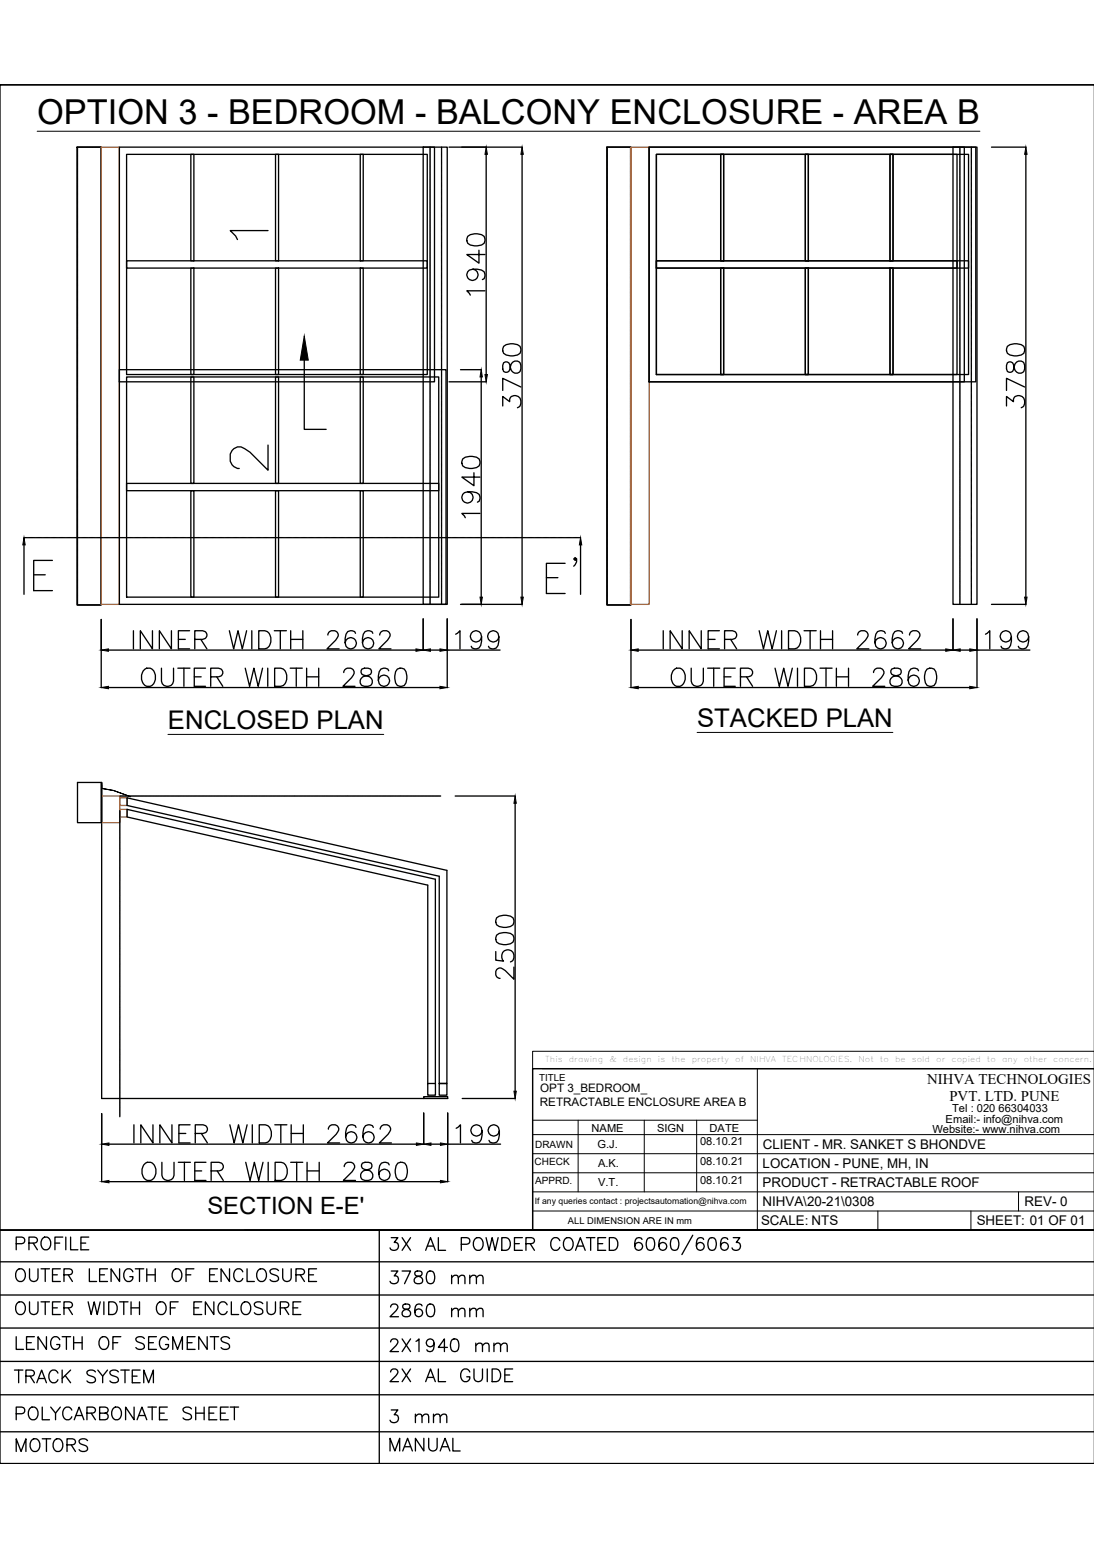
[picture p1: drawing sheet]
<svg xmlns="http://www.w3.org/2000/svg" width="210mm" height="297mm" viewBox="0 0 210 297" stroke-linecap="round" stroke-linejoin="round" font-family="sans-serif">
<defs><g id="words">
<text font-size="9.7" x="111.5" y="115" transform="rotate(-90 111.5 115)">E'</text>
<text font-size="8.4" x="43" y="91.4">2</text>
<text font-size="6.6" x="7.1" y="23.8">OPTION 3 - BEDROOM - BALCONY ENCLOSURE - AREA B</text>
<g font-size="5.7">
<text x="1.8" y="240.9">PROFILE</text>
<text x="1.8" y="247.3">OUTER LENGTH OF ENCLOSURE</text>
<text x="73.7" y="247.6">3780 mm</text>
<text x="1.8" y="253.6">OUTER WIDTH OF ENCLOSURE</text>
<text x="73.7" y="254">2860 mm</text>
<text x="73.7" y="260.7">2X1940 mm</text>
<text x="1.4" y="266.7">TRACK SYSTEM</text>
<text x="73.7" y="266.3">2X AL GUIDE</text>
<text x="1.8" y="273.8">POLYCARBONATE SHEET</text>
<text x="73.7" y="274.1">3 mm</text>
<text x="1.8" y="279.8">MOTORS</text>
<text x="73.7" y="279.8">MANUAL</text>
</g>
<text font-size="5.3" x="1.8" y="260">LENGTH OF SEGMENTS</text>
<g font-size="4.9">
<text x="43" y="47.3">1</text>
<text x="32.2" y="139.9">ENCLOSED PLAN</text>
<text x="133.8" y="139.5">STACKED PLAN</text>
</g>
<text font-size="4.6" x="39.8" y="232.9">SECTION E-E'</text>
<g font-size="2.8">
<text x="177.9" y="208">NIHVA TECHNOLOGIES</text>
<text x="182.2" y="211.2">PVT. LTD. PUNE</text>
</g>
<g font-size="2.6">
<text x="146.4" y="220.4">CLIENT - MR. SANKET S BHONDVE</text>
<text x="146.3" y="227.8">PRODUCT - RETRACTABLE ROOF</text>
<text x="146.3" y="224.1">LOCATION - PUNE, MH, IN</text>
<text x="146.3" y="231.4">NIHVA\20-21\0308</text>
<text x="196.6" y="231.4">REV- 0</text>
<text x="146" y="235.1">SCALE: NTS</text>
<text x="187.4" y="235.1">SHEET: 01 OF 01</text>
</g>
<g font-size="2.2">
<text x="103.6" y="209.5">OPT 3_BEDROOM_</text>
<text x="103.6" y="212.2">RETRACTABLE ENCLOSURE AREA B</text>
</g>
<g font-size="2.1">
<text x="181.4" y="215.5">Email:- info@nihva.com</text>
<text x="182.7" y="213.4">Tel : 020 66304033</text>
<text x="113.5" y="217.2">NAME</text>
<text x="114.6" y="220.3">G.J.</text>
<text x="126.1" y="217.2">SIGN</text>
<text x="134.3" y="219.8">08.10.21</text>
<text x="136.2" y="217.2">DATE</text>
<text x="178.9" y="217.5">Website:- www.nihva.com</text>
<text x="114.7" y="224">A.K.</text>
<text x="114.7" y="227.6">V.T.</text>
<text x="134.3" y="227.1">08.10.21</text>
<text x="134.3" y="223.5">08.10.21</text>
</g>
<g font-size="1.9">
<text x="103.4" y="207.4">TITLE</text>
<text x="102.7" y="220.3">DRAWN</text>
<text x="102.6" y="223.6">CHECK</text>
<text x="102.7" y="227.2">APPRD.</text>
</g>
<text font-size="1.8" x="109" y="234.8">ALL DIMENSION ARE IN mm</text>
<text font-size="1.7" x="102.6" y="231">If any queries contact : projectsautomation@nihva.com</text>
<g font-size="1.5">
<text x="104.6" y="203.8">This</text>
<text x="109.1" y="203.8">drawing</text>
<text x="116.9" y="203.8">&amp;</text>
<text x="119.5" y="203.8">design</text>
<text x="126.2" y="203.8">is</text>
<text x="128.8" y="203.8">the</text>
<text x="132.7" y="203.8">property</text>
<text x="141.1" y="203.8">of</text>
<text x="144" y="203.8">NIHVA</text>
<text x="150.1" y="203.8">TECHNOLOGIES.</text>
<text x="164.7" y="203.8">Not</text>
<text x="168.8" y="203.8">to</text>
<text x="171.7" y="203.8">be</text>
<text x="174.9" y="203.8">sold</text>
<text x="179.6" y="203.8">or</text>
<text x="182.6" y="203.8">copied</text>
<text x="189.4" y="203.8">to</text>
<text x="192.3" y="203.8">any</text>
<text x="196.4" y="203.8">other</text>
<text x="202.1" y="203.8">concern.</text>
</g>
</g></defs>
<!-- layer: 0 -->
<g fill="none" stroke="#000" stroke-width=".25">
<path d="M0 16.3h.1M0 16.3h210h-210v219.7h210M81.2 28.2h4.6v87.8h-4.6zM86.1 28.2h14.1M93.3 29.6v42.3M100.2 29.6v85M182.8 28.2h4.7v87.8h-4.7zM190.2 28.2h6.7M196.8 29.6v85M89.7 45.4a2.7 2.7 0 0 1 3.2 0 1.15 1.15 0 0 1-.5 1.6 2.91 2.91 0 0 1-2.7-.3l-.1-.5zM90.7 51.7a1.08 1.08 0 0 1 1 1.4 1.08 1.08 0 0 1-1.7 .5 1.08 1.08 0 0 1 .1-1.8 3.1 3.1 0 0 1 2.8 .4 1.03 1.03 0 0 1-.3 1.4M91.9 48v2.5l-2.3-1.7h3.4"/>
<path d="M93 55.8h-3.4l.6 .8M58.4 69.1v13.3h4.2M86.1 73.3h7.2M88.4 70.9h4M92.3 72.3v42.3M96.5 77.9v-1.8l1.3 1a1.12 1.12 0 0 1 1.3-1.2 1.12 1.12 0 0 1 .8 1.5l-.1 .5-.5 .3M96.6 69.6l-.1 .5v.7l.1 .5a.71 .71 0 0 0 1.2-.4 1.59 1.59 0 0 1 1-1.6 .89 .89 0 0 1 1.1 .8v.7a1 1 0 0 1-1 .9 1 1 0 0 1-1-1.1l-.1-.7a.7 .7 0 0 0-1.2-.3zM96.6 66.5a2.7 2.7 0 0 1 3.2 0 1.15 1.15 0 0 1-.5 1.6 2.87 2.87 0 0 1-2.7-.3l-.1-.5zM99.9 74.3l-3.4-1.7v2.3M193.1 77.9v-1.8l1.3 1a1.12 1.12 0 0 1 1.3-1.2 1.12 1.12 0 0 1 .9 1.5l-.2 .5-.5 .3M193.3 69.6l-.2 .5v.7l.2 .5a.71 .71 0 0 0 1.1-.4 1.59 1.59 0 0 1 1-1.6 .89 .89 0 0 1 1.2 .8v.7a1 1 0 0 1-1.1 .9 1 1 0 0 1-.9-1.1l-.2-.7a.7 .7 0 0 0-1.1-.3zM193.3 66.5a2.7 2.7 0 0 1 3.1 0 1.15 1.15 0 0 1-.5 1.6 2.87 2.87 0 0 1-2.6-.3l-.2-.5z"/>
<path d="M196.6 74.3l-3.5-1.7v2.3M88.8 88.1a2.7 2.7 0 0 1 3.1 0 1.12 1.12 0 0 1-.5 1.6 2.87 2.87 0 0 1-2.6-.3l-.2-.5zM89.8 94.4a1.08 1.08 0 0 1 .9 1.4 1.08 1.08 0 0 1-1.7 .5 1.08 1.08 0 0 1 .1-1.8 3.1 3.1 0 0 1 2.8 .4 1.02 1.02 0 0 1-.3 1.5M90.9 90.7v2.5l-2.3-1.6h3.5M92.1 98.5h-3.5l.7 .8M4.6 104.6v9.4M6.5 110.3h2.2M10.1 107.5h-3.6v5.8h3.6M19.4 118.9v13.1M81.2 118.8v6M85.8 118.8v13.2M88.4 116h11.8"/>
<path d="M121.1 118.9v13.1M182.8 118.8v6M187.5 118.8v13.2M190.2 116h6.7M20.8 131.9h63.6M20.8 124.7h59M25.6 121v3.5M27.5 128.7a1.19 1.19 0 0 1 1.2-.5 1.19 1.19 0 0 1 .9 .8 1.96 1.96 0 0 1-.8 2.7 1.6 1.6 0 0 1-1.6-2.2zM29.3 121v3.5l-2.4-3.5v3.5M31 128.2v2.5a1.17 1.17 0 0 0 1.1 1 1.17 1.17 0 0 0 1.2-1v-2.5M32.9 121v3.5l-2.3-3.5v3.5M34.1 128.2h2.3"/>
<path d="M34.2 122.7h1.3M35.3 128.2v3.5M36.4 121h-2.2v3.5h2.2M37.3 129.9h1.3M37.4 122.7h1.5l.5-.2a.79 .79 0 0 0 0-1.3l-.5-.2h-1.5v3.5M38.5 122.7l1.2 1.8M39.4 128.2h-2.1v3.5h2.1M40.4 129.9h1.5l.5-.2a.81 .81 0 0 0 0-1.3l-.5-.2h-1.5v3.5M41.6 129.9l1.1 1.8M44 121l.8 3.5 .9-3.5 .8 3.5 .8-3.5M47.1 128.2l.8 3.5 .8-3.5 .8 3.5 .9-3.5M48.3 121v3.5"/>
<path d="M49.6 121h1.2a1.86 1.86 0 0 1 1.2 1.8 1.86 1.86 0 0 1-1.2 1.7h-1.2zM51.4 128.2v3.5M52.6 121h2.3M52.7 128.2h1.2a1.9 1.9 0 0 1 .8 3l-.3 .3-.5 .2h-1.2zM53.8 121v3.5M55.7 128.2h2.3M55.8 122.7h2.3M55.8 121v3.5M56.8 128.2v3.5M58.1 121v3.5M58.8 129.9h2.4M58.8 128.2v3.5"/>
<path d="M61.2 128.2v3.5M62.9 121.9a.87 .87 0 0 1 .7-.9h.6a.85 .85 0 0 1 .5 1.4l-2 2.1h2.4M66 129a.89 .89 0 0 1 .6-.8h.7a.86 .86 0 0 1 .5 1.3l-2 2.2h2.3M68.2 121.5a1.02 1.02 0 0 0-1.5-.3 3.1 3.1 0 0 0-.3 2.8 1.08 1.08 0 0 0 1.7 .1 1.08 1.08 0 0 0-.4-1.7 1.08 1.08 0 0 0-1.5 .9M69.4 128.4a.71 .71 0 0 0 .4 1.1 1.59 1.59 0 0 1 1.6 1 .89 .89 0 0 1-.8 1.2h-.7a1 1 0 0 1-.8-1.1 1 1 0 0 1 1-.9l.7-.2a.7 .7 0 0 0 .3-1.1l-.5-.2h-.7zM71.5 121.5a1.02 1.02 0 0 0-1.5-.3 3.2 3.2 0 0 0-.3 2.8 1.08 1.08 0 0 0 1.7 .1 1.08 1.08 0 0 0-.4-1.7 1.08 1.08 0 0 0-1.5 .9M72.9 121.9a.87 .87 0 0 1 .6-.9h.7a.85 .85 0 0 1 .5 1.4l-2 2.1h2.3M74.6 128.7a1.02 1.02 0 0 0-1.5-.3 3.1 3.1 0 0 0-.3 2.8 1.08 1.08 0 0 0 1.7 .1 1.08 1.08 0 0 0-.4-1.7 1.08 1.08 0 0 0-1.5 .9M76.2 128.4a1.12 1.12 0 0 1 1.7 .5 2.87 2.87 0 0 1-.3 2.6 1.15 1.15 0 0 1-1.7-.5 2.91 2.91 0 0 1 .3-2.6zM82.6 124.7h1.8M85.8 124.7h10.1M87.4 121.7l.9-.7v3.5"/>
<path d="M92.4 122.2a1.08 1.08 0 0 1-1.5 .9 1.08 1.08 0 0 1-.4-1.7 1.08 1.08 0 0 1 1.7 .1 3.1 3.1 0 0 1-.3 2.8 1.02 1.02 0 0 1-1.5-.3M95.7 122.2a1.08 1.08 0 0 1-1.5 .9 1.08 1.08 0 0 1-.4-1.7 1.08 1.08 0 0 1 1.8 .1 3.2 3.2 0 0 1-.4 2.8 1.02 1.02 0 0 1-1.5-.3M122.5 131.9h63.6M122.5 124.7h59M127.3 121v3.5M129.1 128.7a1.29 1.29 0 0 1 1.5-.4 1.29 1.29 0 0 1 .9 1.2 1.6 1.6 0 0 1-1.7 2.2 2.02 2.02 0 0 1-.7-3zM130.9 121v3.5l-2.3-3.5v3.5M132.6 128.2v2.5a1.18 1.18 0 0 0 1.2 1 1.18 1.18 0 0 0 1.1-1v-2.5M134.5 121v3.5l-2.3-3.5v3.5M135.8 128.2h2.3M135.9 122.7h1.3M136.9 128.2v3.5"/>
<path d="M138 121h-2.1v3.5h2.1M138.9 129.9h1.4M139 122.7h1.5l.5-.2a.81 .81 0 0 0 0-1.3l-.5-.2h-1.5v3.5M140.2 122.7l1.1 1.8M141.1 128.2h-2.2v3.5h2.2M142.1 129.9h1.5l.5-.2a.79 .79 0 0 0 0-1.3l-.5-.2h-1.5v3.5M143.2 129.9l1.2 1.8M145.7 121l.8 3.5 .8-3.5 .8 3.5 .9-3.5M148.7 128.2l.8 3.5 .9-3.5 .8 3.5 .8-3.5M150 121v3.5M151.3 121h1.2a1.86 1.86 0 0 1 1.2 1.8 1.86 1.86 0 0 1-1.2 1.7h-1.2zM153 128.2v3.5"/>
<path d="M154.3 121h2.3M154.3 128.2h1.2a1.91 1.91 0 0 1 .8 3l-.3 .3-.5 .2h-1.2zM155.4 121v3.5M157.3 128.2h2.3M157.4 122.7h2.3M157.4 121v3.5M158.5 128.2v3.5M159.7 121v3.5M160.5 129.9h2.3M160.5 128.2v3.5M162.8 128.2v3.5M164.6 121.9a.84 .84 0 0 1 .6-.9h.7a.85 .85 0 0 1 .5 1.4l-2 2.1h2.3"/>
<path d="M167.6 129a.89 .89 0 0 1 .7-.8h.6a.86 .86 0 0 1 .5 1.3l-.3 .5-1.7 1.7h2.4M169.9 121.5a1.02 1.02 0 0 0-1.5-.3 3.1 3.1 0 0 0-.4 2.8 1.08 1.08 0 0 0 1.8 .1 1.08 1.08 0 0 0-.4-1.7 1.08 1.08 0 0 0-1.5 .9M171.1 128.4a.7 .7 0 0 0 .3 1.1 1.59 1.59 0 0 1 1.7 1 .9 .9 0 0 1-.8 1.2h-.7a1 1 0 0 1-.9-1.1 1 1 0 0 1 1.1-.9l.6-.2a.71 .71 0 0 0 .4-1.1l-.5-.2h-.7zM173.2 121.5a1.02 1.02 0 0 0-1.5-.3 3.1 3.1 0 0 0-.3 2.8 1.08 1.08 0 0 0 1.7 .1 1.08 1.08 0 0 0-.4-1.7 1.08 1.08 0 0 0-1.5 .9M174.5 121.9a.84 .84 0 0 1 .7-.9h.6a.85 .85 0 0 1 .5 1.4l-2 2.1h2.4M176.2 128.7a1.02 1.02 0 0 0-1.5-.3 3.2 3.2 0 0 0-.3 2.8 1.08 1.08 0 0 0 1.7 .1 1.08 1.08 0 0 0-.4-1.7 1.08 1.08 0 0 0-1.5 .9M177.9 128.4a1.13 1.13 0 0 1 1.6 .5 2.87 2.87 0 0 1-.3 2.6 1.15 1.15 0 0 1-1.6-.5 2.87 2.87 0 0 1 .3-2.6zM184.2 124.7h1.9M187.5 124.7h10.1M189.1 121.7l.8-.7v3.5M194.1 122.2a1.08 1.08 0 0 1-1.5 .9 1.08 1.08 0 0 1-.5-1.7 1.08 1.08 0 0 1 1.8 .1 3.1 3.1 0 0 1-.3 2.8 1.02 1.02 0 0 1-1.5-.3M197.4 122.2a1.08 1.08 0 0 1-1.5 .9 1.08 1.08 0 0 1-.4-1.7 1.08 1.08 0 0 1 1.7 .1 3.1 3.1 0 0 1-.3 2.8 1.02 1.02 0 0 1-1.5-.3"/>
<path d="M24.4 153.1l61.3 13.9v40.9h-1.4v-39.8l-59.9-13.5zM87.3 152.7h11.6M98.8 154.1v55.3M95.3 179.4a2.7 2.7 0 0 1 3.1 0 1.12 1.12 0 0 1-.5 1.7 2.87 2.87 0 0 1-2.6-.3l-.2-.5zM95.3 176.1a2.7 2.7 0 0 1 3.1 0 1.13 1.13 0 0 1-.5 1.7 2.87 2.87 0 0 1-2.6-.3l-.2-.5zM95.1 182.6v1.7l1.5 .1a1.23 1.23 0 0 1 0-1.8 1.23 1.23 0 0 1 1.8 .2 1.23 1.23 0 0 1-.5 1.8M98.6 185.6v2.3l-1.7-1.7a1.05 1.05 0 0 0-1.6-.1l-.2 .3v.7a.87 .87 0 0 0 .8 .6M19.5 213.7v13.1M20.9 219.5h59M25.7 215.8v3.5M29.3 215.8v3.5l-2.3-3.5v3.5M33 215.8v3.5l-2.3-3.5v3.5"/>
<path d="M34.3 217.5h1.3M36.5 215.8h-2.2v3.5h2.2M37.5 217.5h1.5l.5-.2a.79 .79 0 0 0 0-1.3l-.5-.2h-1.5v3.5M38.6 217.5l1.2 1.8M44.1 215.8l.8 3.5 .9-3.5 .8 3.5 .8-3.5M48.4 215.8v3.5M49.7 215.8h1.2a1.91 1.91 0 0 1 .8 3l-.3 .4-.5 .1h-1.2zM52.7 215.8h2.3M53.9 215.8v3.5M55.9 217.5h2.3M55.9 215.8v3.5M58.2 215.8v3.5"/>
<path d="M63 216.7a.89 .89 0 0 1 .7-.9h.6a.86 .86 0 0 1 .5 1.4l-.3 .5-1.7 1.6h2.4M68.3 216.3a1.02 1.02 0 0 0-1.5-.3 3.1 3.1 0 0 0-.3 2.8 1.08 1.08 0 0 0 1.7 .1 1.08 1.08 0 0 0-.4-1.7 1.08 1.08 0 0 0-1.5 1M71.6 216.3a1.02 1.02 0 0 0-1.5-.3 3.2 3.2 0 0 0-.3 2.8 1.08 1.08 0 0 0 1.7 .1 1.08 1.08 0 0 0-.4-1.6 1.08 1.08 0 0 0-1.5 .9M73 216.7a.89 .89 0 0 1 .6-.9h.7a.86 .86 0 0 1 .5 1.4l-.4 .5-1.6 1.6h2.3M81.3 210.4h4.6v.4h-4.6zM81.3 213.6v6M82.1 207.9h1.4v2.2h-1.4zM82.1 207.9v-38.1l-57.7-13v-1.5l59.1 13.4v39.2M82.7 219.5h1.8M84.3 207.9h1.4v2.2h-1.4zM85.9 213.6v13.2M85.9 219.5h10.1"/>
<path d="M87.5 216.5l.8-.7v3.5M88.7 210.8h10.2M92.5 217a1.08 1.08 0 0 1-1.5 .9 1.08 1.08 0 0 1-.4-1.7 1.08 1.08 0 0 1 1.7 .1 3.1 3.1 0 0 1-.3 2.9 1.03 1.03 0 0 1-1.5-.4M95.8 217a1.08 1.08 0 0 1-1.5 .9 1.08 1.08 0 0 1-.4-1.7 1.08 1.08 0 0 1 1.7 .1 3.1 3.1 0 0 1-.3 2.9 1.04 1.04 0 0 1-1.5-.4M210 205.1h-107.8v30.9h107.8M20.9 226.7h63.6M27.6 223.5a1.29 1.29 0 0 1 1.5-.4 1.29 1.29 0 0 1 .8 1.3 1.61 1.61 0 0 1-1.7 2.1 2.03 2.03 0 0 1-.6-3zM31.1 223v2.5a1.18 1.18 0 0 0 1.1 1 1.18 1.18 0 0 0 1.2-1v-2.5M34.2 223h2.3M35.4 223v3.5M37.4 224.7h1.3M39.5 223h-2.1v3.5h2.1"/>
<path d="M40.5 224.7h1.5l.5-.2a.8 .8 0 0 0 0-1.3l-.5-.2h-1.5v3.5M41.7 224.7l1.1 1.8M47.1 223l.9 3.5 .8-3.5 .8 3.5 .9-3.5M51.5 223v3.5M52.8 223h1.1a1.9 1.9 0 0 1 .9 3l-.4 .3-.5 .2h-1.1zM55.8 223h2.3M56.9 223v3.5M58.9 224.7h2.3M58.9 223v3.5M61.2 223v3.5M66.1 223.9a.87 .87 0 0 1 .6-.9h.7a.85 .85 0 0 1 .5 1.4l-2 2.1h2.3M69.5 223.2a.7 .7 0 0 0 .4 1.2l.6 .1a1 1 0 0 1 1 .9 1 1 0 0 1-.8 1.1h-.7a1 1 0 0 1-.8-1.1 1 1 0 0 1 1-.9l.7-.1a.71 .71 0 0 0 .3-1.2l-.5-.2z"/>
<path d="M72.8 236v44.8M74.7 223.5a1.04 1.04 0 0 0-1.5-.3 3.2 3.2 0 0 0-.4 2.8 1.08 1.08 0 0 0 1.8 .1 1.08 1.08 0 0 0-.4-1.7 1.08 1.08 0 0 0-1.5 .9M75.1 237.5h1.2l-.7 .9a.79 .79 0 0 1 .9 .9 .79 .79 0 0 1-1.1 .6l-.3-.1-.3-.3M76.3 223.2a1.15 1.15 0 0 1 1.7 .5 2.87 2.87 0 0 1-.3 2.6 1.13 1.13 0 0 1-1.7-.5 2.87 2.87 0 0 1 .3-2.6zM77.2 237.5l1.6 2.4M78.8 237.5l-1.6 2.4M81.7 239.9l.9-2.4 .9 2.4M82 239.1h1.2M84.1 237.5v2.4h1.4M88.5 238.8h1.1a.64 .64 0 0 0 .6-.7 .64 .64 0 0 0-.6-.6h-1.1v2.4M91.1 237.8a.9 .9 0 0 1 1-.3 .9 .9 0 0 1 .6 .9 1.07 1.07 0 0 1-.2 1.2 1.07 1.07 0 0 1-1.2 .2 1.51 1.51 0 0 1-.2-2zM93.3 237.5l.5 2.4 .6-2.4 .6 2.4 .6-2.4"/>
<path d="M96.3 237.5h.8a1.3 1.3 0 0 1 .8 1.2 1.3 1.3 0 0 1-.8 1.2h-.8zM98.7 238.6h.9M100.2 237.5h-1.5v2.4h1.5M100.9 238.6l1.4-.1a.55 .55 0 0 0 0-.9l-1.4-.1v2.4M101.7 238.6l.8 1.3M107.4 238.1a.89 .89 0 0 0-1-.6 .89 .89 0 0 0-.7 .9 1.06 1.06 0 0 0 .2 1.2 1.06 1.06 0 0 0 1.2 .2l.3-.5M108.3 237.8a.9 .9 0 0 1 1.1-.3 .9 .9 0 0 1 .6 .9 1.07 1.07 0 0 1-.3 1.2 1.07 1.07 0 0 1-1.1 .2 1.54 1.54 0 0 1-.3-2zM110.4 239.9l.9-2.4 1 2.4M110.8 239.1h1.1M112.5 237.5h1.6M113.3 237.5v2.4M114.7 238.6h.9"/>
<path d="M116.2 237.5h-1.5v2.4h1.5M116.9 237.5h.8a1.3 1.3 0 0 1 .9 1.2 1.3 1.3 0 0 1-.9 1.2h-.8zM123.2 237.8a.72 .72 0 0 0-1.1-.2 1.87 1.87 0 0 0 0 2.2 .76 .76 0 0 0 1.1-.3 .76 .76 0 0 0-.5-1.1 .76 .76 0 0 0-.9 .7M124.3 237.6a.79 .79 0 0 1 1.2 .4 2 2 0 0 1-.2 1.8 .79 .79 0 0 1-1.2-.3 1.99 1.99 0 0 1 .2-1.9zM127.8 237.8a.72 .72 0 0 0-1-.2 1.87 1.87 0 0 0 0 2.2 .76 .76 0 0 0 1.1-.3 .76 .76 0 0 0-.5-1.1 .76 .76 0 0 0-1 .7M129 237.6a.79 .79 0 0 1 1.1 .4 2 2 0 0 1-.2 1.8 .79 .79 0 0 1-1.2-.3 2.08 2.08 0 0 1 .3-1.9zM132.9 237l-2.1 3.7M135 237.8a.72 .72 0 0 0-1-.2 1.92 1.92 0 0 0 0 2.2 .75 .75 0 0 0 1.1-.3 .75 .75 0 0 0-.5-1.1 .75 .75 0 0 0-1 .7M136.2 237.6a.78 .78 0 0 1 1.1 .4 2 2 0 0 1-.2 1.8 .78 .78 0 0 1-1.2-.3 1.99 1.99 0 0 1 .3-1.9zM139.6 237.8a.71 .71 0 0 0-1-.2 1.87 1.87 0 0 0 0 2.2 .75 .75 0 0 0 1.1-.3 .75 .75 0 0 0-.5-1.1 .75 .75 0 0 0-.9 .7M140.7 237.5h1.3l-.7 .9a.78 .78 0 0 1 .8 .9 .78 .78 0 0 1-1.1 .6l-.3-.1-.2-.3M210 236h-210v44.8h210"/>
<path d="M0 242.1h210M0 248.5h210M0 254.8h210M0 274.7h210M0 261.2h210M0 267.6h210"/>
</g>
<!-- layer: ELE 1 -->
<path d="M7.1 25.2h180.9M19.5 150.1v1.2l2.3 .4 3.3 1.2-3.3-1.2-2.3-.4zM32.2 140.9h41.4M133.8 140.5h37.5" fill="none" stroke="#000" stroke-width=".19"/>
<!-- layer: FASTNERS -->
<path d="M14.8 28.2h4.6v87.9h-4.6zM116.4 28.2h4.7v87.9h-4.7zM14.9 150.1h4.6v7.8h-4.6zM19.5 150.6v60.2h61.8" fill="none" stroke="#000" stroke-width=".25"/>
<!-- layer: HIDDEN -->
<g fill="none" stroke="#000" stroke-width=".25">
<path d="M14.9 28.4v.2M14.9 28.6v.2M14.9 28.9v.1M14.9 29.1v.1M14.9 29.3v.1M14.9 29.5v.2M14.9 29.7v.2M14.9 30v.1M14.9 30.2v.1M14.9 30.4v.2M14.9 30.6v.2M14.9 30.8v.2"/>
<path d="M14.9 31.1v.1M14.9 31.3v.1M14.9 31.5v.2M14.9 31.7v.2M14.9 32v.1M14.9 32.2v.1M14.9 32.4v.1M14.9 32.6v.2M14.9 32.8v.2M14.9 33.1v.1M14.9 33.3v.1M14.9 33.5v.2"/>
<path d="M14.9 33.7v.2M14.9 33.9v.2M14.9 34.2v.1M14.9 34.4v.1M14.9 34.6v.2M14.9 34.8v.2M14.9 35v.2M14.9 35.3v.1M14.9 35.5v.1M14.9 35.7v.2M14.9 35.9v.2M14.9 36.2v.1"/>
<path d="M14.9 36.4v.1M14.9 36.6v.1M14.9 36.8v.2M14.9 37v.2M14.9 37.3v.1M14.9 37.5v.1M14.9 37.7v.2M14.9 37.9v.2M14.9 38.1v.2M14.9 38.4v.1M14.9 38.6v.1M14.9 38.8v.2"/>
<path d="M14.9 39v.2M14.9 39.3v.1M14.9 39.5v.1M14.9 39.7v.1M14.9 39.9v.2M15 28.2l-.1 .1M15 28.2h.2M15.3 28.2h.1M15.5 28.2h.1M15.7 28.2h.1M15.9 28.2h.2M16.1 28.2h.2"/>
<path d="M16.4 28.2h.1M16.6 28.2h.1M16.8 28.2h.1M17 28.2h.2M17.2 28.2h.2M17.5 28.2h.1M17.7 28.2h.1M17.9 28.2h.2M18.1 28.2h.2M18.4 28.2h.1M18.6 28.2h.1M18.8 28.2h.1"/>
<path d="M19 28.2h.2M19.2 28.2l.1 .1M19.3 28.4v.2M19.3 28.6v.2M19.3 28.9v.1M19.3 29.1v.1M19.3 29.3v.1M19.3 29.5v.2M19.3 29.7v.2M19.3 30v.1M19.3 30.2v.1M19.3 30.4v.2"/>
<path d="M19.3 30.6v.2M19.3 30.8v.2M19.3 31.1v.1M19.3 31.3v.1M19.3 31.5v.2M19.3 31.7v.2M19.3 32v.1M19.3 32.2v.1M19.3 32.4v.1M19.3 32.6v.2M19.3 32.8v.2M19.3 33.1v.1"/>
<path d="M19.3 33.3v.1M19.3 33.5v.2M19.3 33.7v.2M19.3 33.9v.2M19.3 34.2v.1M19.3 34.4v.1M19.3 34.6v.2M19.3 34.8v.2M19.3 35v.2M19.3 35.3v.1M19.3 35.5v.1M19.3 35.7v.2"/>
<path d="M19.3 35.9v.2M19.3 36.2v.1M19.3 36.4v.1M19.3 36.6v.1M19.3 36.8v.2M19.3 37v.2M19.3 37.3v.1M19.3 37.5v.1M19.3 37.7v.2M19.3 37.9v.2M19.3 38.1v.2M19.3 38.4v.1"/>
<path d="M19.3 38.6v.1M19.3 38.8v.2M19.3 39v.2M19.3 39.3v.1M19.3 39.5v.1M19.3 39.7v.1M19.3 39.9v.2M116.5 28.4v.2M116.5 28.6v.2M116.5 28.9v.1M116.5 29.1v.1M116.5 29.3v.1"/>
<path d="M116.5 29.5v.2M116.5 29.7v.2M116.5 30v.1M116.5 30.2v.1M116.5 30.4v.2M116.5 30.6v.2M116.5 30.8v.2M116.5 31.1v.1M116.5 31.3v.1M116.5 31.5v.2M116.5 31.7v.2M116.5 32v.1"/>
<path d="M116.5 32.2v.1M116.5 32.4v.1M116.5 32.6v.2M116.5 32.8v.2M116.5 33.1v.1M116.5 33.3v.1M116.5 33.5v.2M116.5 33.7v.2M116.5 33.9v.2M116.5 34.2v.1M116.5 34.4v.1M116.5 34.6v.2"/>
<path d="M116.5 34.8v.2M116.5 35v.2M116.5 35.3v.1M116.5 35.5v.1M116.5 35.7v.2M116.5 35.9v.2M116.5 36.2v.1M116.5 36.4v.1M116.5 36.6v.1M116.5 36.8v.2M116.5 37v.2M116.5 37.3v.1"/>
<path d="M116.5 37.5v.1M116.5 37.7v.2M116.5 37.9v.2M116.5 38.1v.2M116.5 38.4v.1M116.5 38.6v.1M116.5 38.8v.2M116.5 39v.2M116.5 39.3v.1M116.5 39.5v.1M116.5 39.7v.1M116.5 39.9v.2"/>
<path d="M116.6 28.2l-.1 .1M116.7 28.2h.1M116.9 28.2h.2M117.1 28.2h.2M117.3 28.2h.2M117.6 28.2h.1M117.8 28.2h.1M118 28.2h.2M118.2 28.2h.2M118.4 28.2h.2M118.7 28.2h.1M118.9 28.2h.1"/>
<path d="M119.1 28.2h.2M119.3 28.2h.2M119.6 28.2h.1M119.8 28.2h.1M120 28.2h.1M120.2 28.2h.2M120.4 28.2h.2M120.7 28.2h.1M120.9 28.2l.1 .1M121 28.4v.2M121 28.6v.2M121 28.9v.1"/>
<path d="M121 29.1v.1M121 29.3v.1M121 29.5v.2M121 29.7v.2M121 30v.1M121 30.2v.1M121 30.4v.2M121 30.6v.2M121 30.8v.2M121 31.1v.1M121 31.3v.1M121 31.5v.2"/>
<path d="M121 31.7v.2M121 32v.1M121 32.2v.1M121 32.4v.1M121 32.6v.2M121 32.8v.2M121 33.1v.1M121 33.3v.1M121 33.5v.2M121 33.7v.2M121 33.9v.2M121 34.2v.1"/>
<path d="M121 34.4v.1M121 34.6v.2M121 34.8v.2M121 35v.2M121 35.3v.1M121 35.5v.1M121 35.7v.2M121 35.9v.2M121 36.2v.1M121 36.4v.1M121 36.6v.1M121 36.8v.2"/>
<path d="M121 37v.2M121 37.3v.1M121 37.5v.1M121 37.7v.2M121 37.9v.2M121 38.1v.2M121 38.4v.1M121 38.6v.1M121 38.8v.2M121 39v.2M121 39.3v.1M121 39.5v.1"/>
<path d="M121 39.7v.1M121 39.9v.2M14.9 40.1v.2M14.9 40.4v.1M14.9 40.6v.1M14.9 40.8v.1M14.9 41v.2M14.9 41.2v.2M14.9 41.5v.1M14.9 41.7v.1M14.9 41.9v.2M14.9 42.1v.2"/>
<path d="M14.9 42.4v.1M14.9 42.6v.1M14.9 42.8v.1M14.9 43v.2M14.9 43.2v.2M14.9 43.5v.1M14.9 43.7v.1M14.9 43.9v.1M14.9 44.1v.2M14.9 44.3v.2M14.9 44.6v.1M14.9 44.8v.1"/>
<path d="M14.9 45v.1M14.9 45.2v.2M14.9 45.4v.2M14.9 45.7v.1M14.9 45.9v.1M14.9 46.1v.2M14.9 46.3v.2M14.9 46.6v.1M14.9 46.8v.1M14.9 47v.1M14.9 47.2v.2M14.9 47.4v.2"/>
<path d="M14.9 47.7v.1M14.9 47.9v.1M14.9 48.1v.1M14.9 48.3v.2M14.9 48.5v.2M14.9 48.8v.1M14.9 49v.1M14.9 49.2v.1M14.9 49.4v.2M14.9 49.6v.2M14.9 49.9v.1M14.9 50.1v.1"/>
<path d="M14.9 50.3v.2M14.9 50.5v.2M14.9 50.7v.2M14.9 51v.1M14.9 51.2v.1M14.9 51.4v.2M14.9 51.6v.2M14.9 51.9v.1M14.9 52.1v.1M14.9 52.3v.1M14.9 52.5v.2M14.9 52.7v.2"/>
<path d="M14.9 53v.1M14.9 53.2v.1M14.9 53.4v.1M14.9 53.6v.2M14.9 53.8v.2M14.9 54.1v.1M14.9 54.3v.1M14.9 54.5v.2M14.9 54.7v.2M14.9 54.9v.2M14.9 55.2v.1M14.9 55.4v.1"/>
<path d="M14.9 55.6v.2M14.9 55.8v.2M14.9 56.1v.1M14.9 56.3v.1M14.9 56.5v.1M14.9 56.7v.2M14.9 56.9v.2M14.9 57.2v.1M14.9 57.4v.1M14.9 57.6v.1M14.9 57.8v.2M14.9 58v.2"/>
<path d="M14.9 58.3v.1M14.9 58.5v.1M14.9 58.7v.2M14.9 58.9v.2M14.9 59.1v.2M14.9 59.4v.1M14.9 59.6v.1M14.9 59.8v.2M19.3 40.1v.2M19.3 40.4v.1M19.3 40.6v.1M19.3 40.8v.1"/>
<path d="M19.3 41v.2M19.3 41.2v.2M19.3 41.5v.1M19.3 41.7v.1M19.3 41.9v.2M19.3 42.1v.2M19.3 42.4v.1M19.3 42.6v.1M19.3 42.8v.1M19.3 43v.2M19.3 43.2v.2M19.3 43.5v.1"/>
<path d="M19.3 43.7v.1M19.3 43.9v.1M19.3 44.1v.2M19.3 44.3v.2M19.3 44.6v.1M19.3 44.8v.1M19.3 45v.1M19.3 45.2v.2M19.3 45.4v.2M19.3 45.7v.1M19.3 45.9v.1M19.3 46.1v.2"/>
<path d="M19.3 46.3v.2M19.3 46.6v.1M19.3 46.8v.1M19.3 47v.1M19.3 47.2v.2M19.3 47.4v.2M19.3 47.7v.1M19.3 47.9v.1M19.3 48.1v.1M19.3 48.3v.2M19.3 48.5v.2M19.3 48.8v.1"/>
<path d="M19.3 49v.1M19.3 49.2v.1M19.3 49.4v.2M19.3 49.6v.2M19.3 49.9v.1M19.3 50.1v.1M19.3 50.3v.2M19.3 50.5v.2M19.3 50.7v.2M19.3 51v.1M19.3 51.2v.1M19.3 51.4v.2"/>
<path d="M19.3 51.6v.2M19.3 51.9v.1M19.3 52.1v.1M19.3 52.3v.1M19.3 52.5v.2M19.3 52.7v.2M19.3 53v.1M19.3 53.2v.1M19.3 53.4v.1M19.3 53.6v.2M19.3 53.8v.2M19.3 54.1v.1"/>
<path d="M19.3 54.3v.1M19.3 54.5v.2M19.3 54.7v.2M19.3 54.9v.2M19.3 55.2v.1M19.3 55.4v.1M19.3 55.6v.2M19.3 55.8v.2M19.3 56.1v.1M19.3 56.3v.1M19.3 56.5v.1M19.3 56.7v.2"/>
<path d="M19.3 56.9v.2M19.3 57.2v.1M19.3 57.4v.1M19.3 57.6v.1M19.3 57.8v.2M19.3 58v.2M19.3 58.3v.1M19.3 58.5v.1M19.3 58.7v.2M19.3 58.9v.2M19.3 59.1v.2M19.3 59.4v.1"/>
<path d="M19.3 59.6v.1M19.3 59.8v.2M116.5 40.1v.2M116.5 40.4v.1M116.5 40.6v.1M116.5 40.8v.1M116.5 41v.2M116.5 41.2v.2M116.5 41.5v.1M116.5 41.7v.1M116.5 41.9v.2M116.5 42.1v.2"/>
<path d="M116.5 42.4v.1M116.5 42.6v.1M116.5 42.8v.1M116.5 43v.2M116.5 43.2v.2M116.5 43.5v.1M116.5 43.7v.1M116.5 43.9v.1M116.5 44.1v.2M116.5 44.3v.2M116.5 44.6v.1M116.5 44.8v.1"/>
<path d="M116.5 45v.1M116.5 45.2v.2M116.5 45.4v.2M116.5 45.7v.1M116.5 45.9v.1M116.5 46.1v.2M116.5 46.3v.2M116.5 46.6v.1M116.5 46.8v.1M116.5 47v.1M116.5 47.2v.2M116.5 47.4v.2"/>
<path d="M116.5 47.7v.1M116.5 47.9v.1M116.5 48.1v.1M116.5 48.3v.2M116.5 48.5v.2M116.5 48.8v.1M116.5 49v.1M116.5 49.2v.1M116.5 49.4v.2M116.5 49.6v.2M116.5 49.9v.1M116.5 50.1v.1"/>
<path d="M116.5 50.3v.2M116.5 50.5v.2M116.5 50.7v.2M116.5 51v.1M116.5 51.2v.1M116.5 51.4v.2M116.5 51.6v.2M116.5 51.9v.1M116.5 52.1v.1M116.5 52.3v.1M116.5 52.5v.2M116.5 52.7v.2"/>
<path d="M116.5 53v.1M116.5 53.2v.1M116.5 53.4v.1M116.5 53.6v.2M116.5 53.8v.2M116.5 54.1v.1M116.5 54.3v.1M116.5 54.5v.2M116.5 54.7v.2M116.5 54.9v.2M116.5 55.2v.1M116.5 55.4v.1"/>
<path d="M116.5 55.6v.2M116.5 55.8v.2M116.5 56.1v.1M116.5 56.3v.1M116.5 56.5v.1M116.5 56.7v.2M116.5 56.9v.2M116.5 57.2v.1M116.5 57.4v.1M116.5 57.6v.1M116.5 57.8v.2M116.5 58v.2"/>
<path d="M116.5 58.3v.1M116.5 58.5v.1M116.5 58.7v.2M116.5 58.9v.2M116.5 59.1v.2M116.5 59.4v.1M116.5 59.6v.1M116.5 59.8v.2M121 40.1v.2M121 40.4v.1M121 40.6v.1M121 40.8v.1"/>
<path d="M121 41v.2M121 41.2v.2M121 41.5v.1M121 41.7v.1M121 41.9v.2M121 42.1v.2M121 42.4v.1M121 42.6v.1M121 42.8v.1M121 43v.2M121 43.2v.2M121 43.5v.1"/>
<path d="M121 43.7v.1M121 43.9v.1M121 44.1v.2M121 44.3v.2M121 44.6v.1M121 44.8v.1M121 45v.1M121 45.2v.2M121 45.4v.2M121 45.7v.1M121 45.9v.1M121 46.1v.2"/>
<path d="M121 46.3v.2M121 46.6v.1M121 46.8v.1M121 47v.1M121 47.2v.2M121 47.4v.2M121 47.7v.1M121 47.9v.1M121 48.1v.1M121 48.3v.2M121 48.5v.2M121 48.8v.1"/>
<path d="M121 49v.1M121 49.2v.1M121 49.4v.2M121 49.6v.2M121 49.9v.1M121 50.1v.1M121 50.3v.2M121 50.5v.2M121 50.7v.2M121 51v.1M121 51.2v.1M121 51.4v.2"/>
<path d="M121 51.6v.2M121 51.9v.1M121 52.1v.1M121 52.3v.1M121 52.5v.2M121 52.7v.2M121 53v.1M121 53.2v.1M121 53.4v.1M121 53.6v.2M121 53.8v.2M121 54.1v.1"/>
<path d="M121 54.3v.1M121 54.5v.2M121 54.7v.2M121 54.9v.2M121 55.2v.1M121 55.4v.1M121 55.6v.2M121 55.8v.2M121 56.1v.1M121 56.3v.1M121 56.5v.1M121 56.7v.2"/>
<path d="M121 56.9v.2M121 57.2v.1M121 57.4v.1M121 57.6v.1M121 57.8v.2M121 58v.2M121 58.3v.1M121 58.5v.1M121 58.7v.2M121 58.9v.2M121 59.1v.2M121 59.4v.1"/>
<path d="M121 59.6v.1M121 59.8v.2M14.9 60v.2M14.9 60.3v.1M14.9 60.5v.1M14.9 60.7v.1M14.9 60.9v.2M14.9 61.1v.2M14.9 61.4v.1M14.9 61.6v.1M14.9 61.8v.2M14.9 62v.2"/>
<path d="M14.9 62.2v.2M14.9 62.5v.1M14.9 62.7v.1M14.9 62.9v.2M14.9 63.1v.2M14.9 63.3v.2M14.9 63.6v.1M14.9 63.8v.1M14.9 64v.2M14.9 64.2v.2M14.9 64.5v.1M14.9 64.7v.1"/>
<path d="M14.9 64.9v.1M14.9 65.1v.2M14.9 65.3v.2M14.9 65.6v.1M14.9 65.8v.1M14.9 66v.2M14.9 66.2v.2M14.9 66.4v.2M14.9 66.7v.1M14.9 66.9v.1M14.9 67.1v.2M14.9 67.3v.2"/>
<path d="M14.9 67.5v.2M14.9 67.8v.1M14.9 68v.1M14.9 68.2v.2M14.9 68.4v.2M14.9 68.7v.1M14.9 68.9v.1M14.9 69.1v.1M14.9 69.3v.2M14.9 69.5v.2M14.9 69.8v.1M14.9 70v.1"/>
<path d="M14.9 70.2v.2M14.9 70.4v.2M14.9 70.7v.1M14.9 70.9v.1M14.9 71.1v.1M14.9 71.3v.2M14.9 71.5v.2M14.9 71.8v.1M14.9 72v.1M14.9 72.2v.1M14.9 72.4v.2M14.9 72.6v.2"/>
<path d="M14.9 72.9v.1M14.9 73.1v.1M14.9 73.3v.1M14.9 73.5v.2M14.9 73.7v.2M14.9 74v.1M14.9 74.2v.1M14.9 74.4v.2M14.9 74.6v.2M14.9 74.9v.1M14.9 75.1v.1M14.9 75.3v.1"/>
<path d="M14.9 75.5v.2M14.9 75.7v.2M14.9 76v.1M14.9 76.2v.1M14.9 76.4v.1M14.9 76.6v.2M14.9 76.8v.2M14.9 77.1v.1M14.9 77.3v.1M14.9 77.5v.1M14.9 77.7v.2M14.9 77.9v.2"/>
<path d="M14.9 78.2v.1M14.9 78.4v.1M14.9 78.6v.2M14.9 78.8v.2M14.9 79.1v.1M14.9 79.3v.1M14.9 79.5v.1M14.9 79.7v.2M14.9 79.9v.2M19.3 60v.2M19.3 60.3v.1M19.3 60.5v.1"/>
<path d="M19.3 60.7v.1M19.3 60.9v.2M19.3 61.1v.2M19.3 61.4v.1M19.3 61.6v.1M19.3 61.8v.2M19.3 62v.2M19.3 62.2v.2M19.3 62.5v.1M19.3 62.7v.1M19.3 62.9v.2M19.3 63.1v.2"/>
<path d="M19.3 63.3v.2M19.3 63.6v.1M19.3 63.8v.1M19.3 64v.2M19.3 64.2v.2M19.3 64.5v.1M19.3 64.7v.1M19.3 64.9v.1M19.3 65.1v.2M19.3 65.3v.2M19.3 65.6v.1M19.3 65.8v.1"/>
<path d="M19.3 66v.2M19.3 66.2v.2M19.3 66.4v.2M19.3 66.7v.1M19.3 66.9v.1M19.3 67.1v.2M19.3 67.3v.2M19.3 67.5v.2M19.3 67.8v.1M19.3 68v.1M19.3 68.2v.2M19.3 68.4v.2"/>
<path d="M19.3 68.7v.1M19.3 68.9v.1M19.3 69.1v.1M19.3 69.3v.2M19.3 69.5v.2M19.3 69.8v.1M19.3 70v.1M19.3 70.2v.2M19.3 70.4v.2M19.3 70.7v.1M19.3 70.9v.1M19.3 71.1v.1"/>
<path d="M19.3 71.3v.2M19.3 71.5v.2M19.3 71.8v.1M19.3 72v.1M19.3 72.2v.1M19.3 72.4v.2M19.3 72.6v.2M19.3 72.9v.1M19.3 73.1v.1M19.3 73.3v.1M19.3 73.5v.2M19.3 73.7v.2"/>
<path d="M19.3 74v.1M19.3 74.2v.1M19.3 74.4v.2M19.3 74.6v.2M19.3 74.9v.1M19.3 75.1v.1M19.3 75.3v.1M19.3 75.5v.2M19.3 75.7v.2M19.3 76v.1M19.3 76.2v.1M19.3 76.4v.1"/>
<path d="M19.3 76.6v.2M19.3 76.8v.2M19.3 77.1v.1M19.3 77.3v.1M19.3 77.5v.1M19.3 77.7v.2M19.3 77.9v.2M19.3 78.2v.1M19.3 78.4v.1M19.3 78.6v.2M19.3 78.8v.2M19.3 79.1v.1"/>
<path d="M19.3 79.3v.1M19.3 79.5v.1M19.3 79.7v.2M19.3 79.9v.2M116.5 60v.2M116.5 60.3v.1M116.5 60.5v.1M116.5 60.7v.1M116.5 60.9v.2M116.5 61.1v.2M116.5 61.4v.1M116.5 61.6v.1"/>
<path d="M116.5 61.8v.2M116.5 62v.2M116.5 62.2v.2M116.5 62.5v.1M116.5 62.7v.1M116.5 62.9v.2M116.5 63.1v.2M116.5 63.3v.2M116.5 63.6v.1M116.5 63.8v.1M116.5 64v.2M116.5 64.2v.2"/>
<path d="M116.5 64.5v.1M116.5 64.7v.1M116.5 64.9v.1M116.5 65.1v.2M116.5 65.3v.2M116.5 65.6v.1M116.5 65.8v.1M116.5 66v.2M116.5 66.2v.2M116.5 66.4v.2M116.5 66.7v.1M116.5 66.9v.1"/>
<path d="M116.5 67.1v.2M116.5 67.3v.2M116.5 67.5v.2M116.5 67.8v.1M116.5 68v.1M116.5 68.2v.2M116.5 68.4v.2M116.5 68.7v.1M116.5 68.9v.1M116.5 69.1v.1M116.5 69.3v.2M116.5 69.5v.2"/>
<path d="M116.5 69.8v.1M116.5 70v.1M116.5 70.2v.2M116.5 70.4v.2M116.5 70.7v.1M116.5 70.9v.1M116.5 71.1v.1M116.5 71.3v.2M116.5 71.5v.2M116.5 71.8v.1M116.5 72v.1M116.5 72.2v.1"/>
<path d="M116.5 72.4v.2M116.5 72.6v.2M116.5 72.9v.1M116.5 73.1v.1M116.5 73.3v.1M116.5 73.5v.2M116.5 73.7v.2M116.5 74v.1M116.5 74.2v.1M116.5 74.4v.2M116.5 74.6v.2M116.5 74.9v.1"/>
<path d="M116.5 75.1v.1M116.5 75.3v.1M116.5 75.5v.2M116.5 75.7v.2M116.5 76v.1M116.5 76.2v.1M116.5 76.4v.1M116.5 76.6v.2M116.5 76.8v.2M116.5 77.1v.1M116.5 77.3v.1M116.5 77.5v.1"/>
<path d="M116.5 77.7v.2M116.5 77.9v.2M116.5 78.2v.1M116.5 78.4v.1M116.5 78.6v.2M116.5 78.8v.2M116.5 79.1v.1M116.5 79.3v.1M116.5 79.5v.1M116.5 79.7v.2M116.5 79.9v.2M121 60v.2"/>
<path d="M121 60.3v.1M121 60.5v.1M121 60.7v.1M121 60.9v.2M121 61.1v.2M121 61.4v.1M121 61.6v.1M121 61.8v.2M121 62v.2M121 62.2v.2M121 62.5v.1M121 62.7v.1"/>
<path d="M121 62.9v.2M121 63.1v.2M121 63.3v.2M121 63.6v.1M121 63.8v.1M121 64v.2M121 64.2v.2M121 64.5v.1M121 64.7v.1M121 64.9v.1M121 65.1v.2M121 65.3v.2"/>
<path d="M121 65.6v.1M121 65.8v.1M121 66v.2M121 66.2v.2M121 66.4v.2M121 66.7v.1M121 66.9v.1M121 67.1v.2M121 67.3v.2M121 67.5v.2M121 67.8v.1M121 68v.1"/>
<path d="M121 68.2v.2M121 68.4v.2M121 68.7v.1M121 68.9v.1M121 69.1v.1M121 69.3v.2M121 69.5v.2M121 69.8v.1M121 70v.1M121 70.2v.2M121 70.4v.2M121 70.7v.1"/>
<path d="M121 70.9v.1M121 71.1v.1M121 71.3v.2M121 71.5v.2M121 71.8v.1M121 72v.1M121 72.2v.1M121 72.4v.2M121 72.6v.2M121 72.9v.1M121 73.1v.1M121 73.3v.1"/>
<path d="M121 73.5v.2M121 73.7v.2M121 74v.1M121 74.2v.1M121 74.4v.2M121 74.6v.2M121 74.9v.1M121 75.1v.1M121 75.3v.1M121 75.5v.2M121 75.7v.2M121 76v.1"/>
<path d="M121 76.2v.1M121 76.4v.1M121 76.6v.2M121 76.8v.2M121 77.1v.1M121 77.3v.1M121 77.5v.1M121 77.7v.2M121 77.9v.2M121 78.2v.1M121 78.4v.1M121 78.6v.2"/>
<path d="M121 78.8v.2M121 79.1v.1M121 79.3v.1M121 79.5v.1M121 79.7v.2M121 79.9v.2M14.9 80.2v.1M14.9 80.4v.1M14.9 80.6v.1M14.9 80.8v.2M14.9 81v.2M14.9 81.3v.1"/>
<path d="M14.9 81.5v.1M14.9 81.7v.1M14.9 81.9v.2M14.9 82.1v.2M14.9 82.4v.1M14.9 82.6v.1M14.9 82.8v.2M14.9 83v.2M14.9 83.2v.2M14.9 83.5v.1M14.9 83.7v.1M14.9 83.9v.2"/>
<path d="M14.9 84.1v.2M14.9 84.4v.1M14.9 84.6v.1M14.9 84.8v.1M14.9 85v.2M14.9 85.2v.2M14.9 85.5v.1M14.9 85.7v.1M14.9 85.9v.1M14.9 86.1v.2M14.9 86.3v.2M14.9 86.6v.1"/>
<path d="M14.9 86.8v.1M14.9 87v.2M14.9 87.2v.2M14.9 87.4v.2M14.9 87.7v.1M14.9 87.9v.1M14.9 88.1v.2M14.9 88.3v.2M14.9 88.6v.1M14.9 88.8v.1M14.9 89v.2M14.9 89.2v.2"/>
<path d="M14.9 89.4v.2M14.9 89.7v.1M14.9 89.9v.1M14.9 90.1v.2M14.9 90.3v.2M14.9 90.5v.2M14.9 90.8v.1M14.9 91v.1M14.9 91.2v.2M14.9 91.4v.2M14.9 91.6v.2M14.9 91.9v.1"/>
<path d="M14.9 92.1v.1M14.9 92.3v.2M14.9 92.5v.2M14.9 92.8v.1M14.9 93v.1M14.9 93.2v.1M14.9 93.4v.2M14.9 93.6v.2M14.9 93.9v.1M14.9 94.1v.1M14.9 94.3v.2M14.9 94.5v.2"/>
<path d="M14.9 94.7v.2M14.9 95v.1M14.9 95.2v.1M14.9 95.4v.2M14.9 95.6v.2M14.9 95.8v.2M14.9 96.1v.1M14.9 96.3v.1M14.9 96.5v.2M14.9 96.7v.2M14.9 97v.1M14.9 97.2v.1"/>
<path d="M14.9 97.4v.1M14.9 97.6v.2M14.9 97.8v.2M14.9 98.1v.1M14.9 98.3v.1M14.9 98.5v.2M14.9 98.7v.2M14.9 99v.1M14.9 99.2v.1M14.9 99.4v.1M14.9 99.6v.2M14.9 99.8v.2"/>
<path d="M19.3 80.2v.1M19.3 80.4v.1M19.3 80.6v.1M19.3 80.8v.2M19.3 81v.2M19.3 81.3v.1M19.3 81.5v.1M19.3 81.7v.1M19.3 81.9v.2M19.3 82.1v.2M19.3 82.4v.1M19.3 82.6v.1"/>
<path d="M19.3 82.8v.2M19.3 83v.2M19.3 83.2v.2M19.3 83.5v.1M19.3 83.7v.1M19.3 83.9v.2M19.3 84.1v.2M19.3 84.4v.1M19.3 84.6v.1M19.3 84.8v.1M19.3 85v.2M19.3 85.2v.2"/>
<path d="M19.3 85.5v.1M19.3 85.7v.1M19.3 85.9v.1M19.3 86.1v.2M19.3 86.3v.2M19.3 86.6v.1M19.3 86.8v.1M19.3 87v.2M19.3 87.2v.2M19.3 87.4v.2M19.3 87.7v.1M19.3 87.9v.1"/>
<path d="M19.3 88.1v.2M19.3 88.3v.2M19.3 88.6v.1M19.3 88.8v.1M19.3 89v.2M19.3 89.2v.2M19.3 89.4v.2M19.3 89.7v.1M19.3 89.9v.1M19.3 90.1v.2M19.3 90.3v.2M19.3 90.5v.2"/>
<path d="M19.3 90.8v.1M19.3 91v.1M19.3 91.2v.2M19.3 91.4v.2M19.3 91.6v.2M19.3 91.9v.1M19.3 92.1v.1M19.3 92.3v.2M19.3 92.5v.2M19.3 92.8v.1M19.3 93v.1M19.3 93.2v.1"/>
<path d="M19.3 93.4v.2M19.3 93.6v.2M19.3 93.9v.1M19.3 94.1v.1M19.3 94.3v.2M19.3 94.5v.2M19.3 94.7v.2M19.3 95v.1M19.3 95.2v.1M19.3 95.4v.2M19.3 95.6v.2M19.3 95.8v.2"/>
<path d="M19.3 96.1v.1M19.3 96.3v.1M19.3 96.5v.2M19.3 96.7v.2M19.3 97v.1M19.3 97.2v.1M19.3 97.4v.1M19.3 97.6v.2M19.3 97.8v.2M19.3 98.1v.1M19.3 98.3v.1M19.3 98.5v.2"/>
<path d="M19.3 98.7v.2M19.3 99v.1M19.3 99.2v.1M19.3 99.4v.1M19.3 99.6v.2M19.3 99.8v.2M116.5 80.2v.1M116.5 80.4v.1M116.5 80.6v.1M116.5 80.8v.2M116.5 81v.2M116.5 81.3v.1"/>
<path d="M116.5 81.5v.1M116.5 81.7v.1M116.5 81.9v.2M116.5 82.1v.2M116.5 82.4v.1M116.5 82.6v.1M116.5 82.8v.2M116.5 83v.2M116.5 83.2v.2M116.5 83.5v.1M116.5 83.7v.1M116.5 83.9v.2"/>
<path d="M116.5 84.1v.2M116.5 84.4v.1M116.5 84.6v.1M116.5 84.8v.1M116.5 85v.2M116.5 85.2v.2M116.5 85.5v.1M116.5 85.7v.1M116.5 85.9v.1M116.5 86.1v.2M116.5 86.3v.2M116.5 86.6v.1"/>
<path d="M116.5 86.8v.1M116.5 87v.2M116.5 87.2v.2M116.5 87.4v.2M116.5 87.7v.1M116.5 87.9v.1M116.5 88.1v.2M116.5 88.3v.2M116.5 88.6v.1M116.5 88.8v.1M116.5 89v.2M116.5 89.2v.2"/>
<path d="M116.5 89.4v.2M116.5 89.7v.1M116.5 89.9v.1M116.5 90.1v.2M116.5 90.3v.2M116.5 90.5v.2M116.5 90.8v.1M116.5 91v.1M116.5 91.2v.2M116.5 91.4v.2M116.5 91.6v.2M116.5 91.9v.1"/>
<path d="M116.5 92.1v.1M116.5 92.3v.2M116.5 92.5v.2M116.5 92.8v.1M116.5 93v.1M116.5 93.2v.1M116.5 93.4v.2M116.5 93.6v.2M116.5 93.9v.1M116.5 94.1v.1M116.5 94.3v.2M116.5 94.5v.2"/>
<path d="M116.5 94.7v.2M116.5 95v.1M116.5 95.2v.1M116.5 95.4v.2M116.5 95.6v.2M116.5 95.8v.2M116.5 96.1v.1M116.5 96.3v.1M116.5 96.5v.2M116.5 96.7v.2M116.5 97v.1M116.5 97.2v.1"/>
<path d="M116.5 97.4v.1M116.5 97.6v.2M116.5 97.8v.2M116.5 98.1v.1M116.5 98.3v.1M116.5 98.5v.2M116.5 98.7v.2M116.5 99v.1M116.5 99.2v.1M116.5 99.4v.1M116.5 99.6v.2M116.5 99.8v.2"/>
<path d="M121 80.2v.1M121 80.4v.1M121 80.6v.1M121 80.8v.2M121 81v.2M121 81.3v.1M121 81.5v.1M121 81.7v.1M121 81.9v.2M121 82.1v.2M121 82.4v.1M121 82.6v.1"/>
<path d="M121 82.8v.2M121 83v.2M121 83.2v.2M121 83.5v.1M121 83.7v.1M121 83.9v.2M121 84.1v.2M121 84.4v.1M121 84.6v.1M121 84.8v.1M121 85v.2M121 85.2v.2"/>
<path d="M121 85.5v.1M121 85.7v.1M121 85.9v.1M121 86.1v.2M121 86.3v.2M121 86.6v.1M121 86.8v.1M121 87v.2M121 87.2v.2M121 87.4v.2M121 87.7v.1M121 87.9v.1"/>
<path d="M121 88.1v.2M121 88.3v.2M121 88.6v.1M121 88.8v.1M121 89v.2M121 89.2v.2M121 89.4v.2M121 89.7v.1M121 89.9v.1M121 90.1v.2M121 90.3v.2M121 90.5v.2"/>
<path d="M121 90.8v.1M121 91v.1M121 91.2v.2M121 91.4v.2M121 91.6v.2M121 91.9v.1M121 92.1v.1M121 92.3v.2M121 92.5v.2M121 92.8v.1M121 93v.1M121 93.2v.1"/>
<path d="M121 93.4v.2M121 93.6v.2M121 93.9v.1M121 94.1v.1M121 94.3v.2M121 94.5v.2M121 94.7v.2M121 95v.1M121 95.2v.1M121 95.4v.2M121 95.6v.2M121 95.8v.2"/>
<path d="M121 96.1v.1M121 96.3v.1M121 96.5v.2M121 96.7v.2M121 97v.1M121 97.2v.1M121 97.4v.1M121 97.6v.2M121 97.8v.2M121 98.1v.1M121 98.3v.1M121 98.5v.2"/>
<path d="M121 98.7v.2M121 99v.1M121 99.2v.1M121 99.4v.1M121 99.6v.2M121 99.8v.2M4.6 103.2h.2M4.9 103.2h.1M5.1 103.2h.1M5.3 103.2h.2M5.5 103.2h.2M5.7 103.2h.2"/>
<path d="M6 103.2h.1M6.2 103.2h.1M6.4 103.2h.2M6.6 103.2h.2M6.8 103.2h.2M7.1 103.2h.1M7.3 103.2h.1M7.5 103.2h.2M7.7 103.2h.2M8 103.2h.1M8.2 103.2h.1M8.4 103.2h.1"/>
<path d="M8.6 103.2h.2M8.8 103.2h.2M9.1 103.2h.1M9.3 103.2h.1M9.5 103.2h.2M9.7 103.2h.2M9.9 103.2h.2M10.2 103.2h.1M10.4 103.2h.1M10.6 103.2h.2M10.8 103.2h.2M11 103.2h.2"/>
<path d="M11.3 103.2h.1M11.5 103.2h.1M11.7 103.2h.2M11.9 103.2h.2M12.2 103.2h.1M12.4 103.2h.1M12.6 103.2h.1M12.8 103.2h.2M13 103.2h.2M13.3 103.2h.1M13.5 103.2h.1M13.7 103.2h.2"/>
<path d="M13.9 103.2h.2M14.1 103.2h.2M14.4 103.2h.1M14.6 103.2h.1M14.8 103.2h.2M14.9 116l.1 .1M14.9 100.1v.1M14.9 100.3v.1M14.9 100.5v.1M14.9 100.7v.2M14.9 100.9v.2M14.9 101.2v.1"/>
<path d="M14.9 101.4v.1M14.9 101.6v.1M14.9 101.8v.2M14.9 102v.2M14.9 102.3v.1M14.9 102.5v.1M14.9 102.7v.2M14.9 102.9v.2M14.9 103.2v.1M14.9 103.4v.1M14.9 103.6v.1M14.9 103.8v.2"/>
<path d="M14.9 104v.2M14.9 104.3v.1M14.9 104.5v.1M14.9 104.7v.1M14.9 104.9v.2M14.9 105.1v.2M14.9 105.4v.1M14.9 105.6v.1M14.9 105.8v.1M14.9 106v.2M14.9 106.2v.2M14.9 106.5v.1"/>
<path d="M14.9 106.7v.1M14.9 106.9v.2M14.9 107.1v.2M14.9 107.4v.1M14.9 107.6v.1M14.9 107.8v.1M14.9 108v.2M14.9 108.2v.2M14.9 108.5v.1M14.9 108.7v.1M14.9 108.9v.1M14.9 109.1v.2"/>
<path d="M14.9 109.3v.2M14.9 109.6v.1M14.9 109.8v.1M14.9 110v.1M14.9 110.2v.2M14.9 110.4v.2M14.9 110.7v.1M14.9 110.9v.1M14.9 111.1v.2M14.9 111.3v.2M14.9 111.6v.1M14.9 111.8v.1"/>
<path d="M14.9 112v.1M14.9 112.2v.2M14.9 112.4v.2M14.9 112.7v.1M14.9 112.9v.1M14.9 113.1v.1M14.9 113.3v.2M14.9 113.5v.2M14.9 113.8v.1M14.9 114v.1M14.9 114.2v.1M14.9 114.4v.2"/>
<path d="M14.9 114.6v.2M14.9 114.9v.1M14.9 115.1v.1M14.9 115.3v.2M14.9 115.5v.2M14.9 115.7v.2M15 116.1h.2M15 103.2h.2M15.3 116.1h.1M15.3 103.2h.1M15.5 116.1h.1M15.5 103.2h.1"/>
<path d="M15.7 116.1h.1M15.7 103.2h.1M15.9 116.1h.2M15.9 103.2h.2M16.1 116.1h.2M16.1 103.2h.2M16.4 116.1h.1M16.4 103.2h.1M16.6 103.2h.1M16.6 116.1h.1M16.8 103.2h.1M16.8 116.1h.1"/>
<path d="M17 116.1h.2M17 103.2h.2M17.2 116.1h.2M17.2 103.2h.2M17.5 116.1h.1M17.5 103.2h.1M17.7 116.1h.1M17.7 103.2h.1M17.9 116.1h.2M17.9 103.2h.2M18.1 116.1h.2M18.1 103.2h.2"/>
<path d="M18.4 116.1h.1M18.4 103.2h.1M18.6 103.2h.1M18.6 116.1h.1M18.8 103.2h.1M18.8 116.1h.1M19 116.1h.2M19 103.2h.2M19.2 103.2h.2M19.3 116l-.1 .1M19.3 100.1v.1M19.3 100.3v.1"/>
<path d="M19.3 100.5v.1M19.3 100.7v.2M19.3 100.9v.2M19.3 101.2v.1M19.3 101.4v.1M19.3 101.6v.1M19.3 101.8v.2M19.3 102v.2M19.3 102.3v.1M19.3 102.5v.1M19.3 102.7v.2M19.3 102.9v.2"/>
<path d="M19.3 103.2v.1M19.3 103.4v.1M19.3 103.6v.1M19.3 103.8v.2M19.3 104v.2M19.3 104.3v.1M19.3 104.5v.1M19.3 104.7v.1M19.3 104.9v.2M19.3 105.1v.2M19.3 105.4v.1M19.3 105.6v.1"/>
<path d="M19.3 105.8v.1M19.3 106v.2M19.3 106.2v.2M19.3 106.5v.1M19.3 106.7v.1M19.3 106.9v.2M19.3 107.1v.2M19.3 107.4v.1M19.3 107.6v.1M19.3 107.8v.1M19.3 108v.2M19.3 108.2v.2"/>
<path d="M19.3 108.5v.1M19.3 108.7v.1M19.3 108.9v.1M19.3 109.1v.2M19.3 109.3v.2M19.3 109.6v.1M19.3 109.8v.1M19.3 110v.1M19.3 110.2v.2M19.3 110.4v.2M19.3 110.7v.1M19.3 110.9v.1"/>
<path d="M19.3 111.1v.2M19.3 111.3v.2M19.3 111.6v.1M19.3 111.8v.1M19.3 112v.1M19.3 112.2v.2M19.3 112.4v.2M19.3 112.7v.1M19.3 112.9v.1M19.3 113.1v.1M19.3 113.3v.2M19.3 113.5v.2"/>
<path d="M19.3 113.8v.1M19.3 114v.1M19.3 114.2v.1M19.3 114.4v.2M19.3 114.6v.2M19.3 114.9v.1M19.3 115.1v.1M19.3 115.3v.2M19.3 115.5v.2M19.3 115.7v.2M19.5 103.2h.1M19.7 103.2h.1"/>
<path d="M19.9 103.2h.1M20.1 103.2h.2M20.3 103.2h.2M20.6 103.2h.1M20.8 103.2h.1M21 103.2h.1M21.2 103.2h.2M21.4 103.2h.2M21.7 103.2h.1M21.9 103.2h.1M22.1 103.2h.2M22.3 103.2h.2"/>
<path d="M22.5 103.2h.2M22.8 103.2h.1M23 103.2h.1M23.2 103.2h.2M23.4 103.2h.2M23.7 103.2h.1M23.9 103.2h.1M24.1 103.2h.1M24.3 103.2h.2M24.5 103.2h.2M24.8 103.2h.1M25 103.2h.1"/>
<path d="M25.2 103.2h.1M25.4 103.2h.2M25.6 103.2h.2M25.9 103.2h.1M26.1 103.2h.1M26.3 103.2h.2M26.5 103.2h.2M26.7 103.2h.2M27 103.2h.1M27.2 103.2h.1M27.4 103.2h.2M27.6 103.2h.2"/>
<path d="M27.9 103.2h.1M28.1 103.2h.1M28.3 103.2h.1M28.5 103.2h.2M28.7 103.2h.2M29 103.2h.1M29.2 103.2h.1M29.4 103.2h.1M29.6 103.2h.2M29.8 103.2h.2M30.1 103.2h.1M30.3 103.2h.1"/>
<path d="M30.5 103.2h.2M30.7 103.2h.2M30.9 103.2h.2M31.2 103.2h.1M31.4 103.2h.1M31.6 103.2h.2M31.8 103.2h.2M32.1 103.2h.1M32.3 103.2h.1M32.5 103.2h.1M32.7 103.2h.2M32.9 103.2h.2"/>
<path d="M33.2 103.2h.1M33.4 103.2h.1M33.6 103.2h.2M33.8 103.2h.2M34 103.2h.2M34.3 103.2h.1M34.5 103.2h.1M34.7 103.2h.2M34.9 103.2h.2M35.1 103.2h.2M35.4 103.2h.1M35.6 103.2h.1"/>
<path d="M35.8 103.2h.2M36 103.2h.2M36.3 103.2h.1M36.5 103.2h.1M36.7 103.2h.1M36.9 103.2h.2M37.1 103.2h.2M37.4 103.2h.1M37.6 103.2h.1M37.8 103.2h.2M38 103.2h.2M38.2 103.2h.2"/>
<path d="M38.5 103.2h.1M38.7 103.2h.1M38.9 103.2h.2M39.1 103.2h.2M39.3 103.2h.2M39.6 103.2h.1M39.8 103.2h.1M40 103.2h.2M40.2 103.2h.2M40.5 103.2h.1M40.7 103.2h.1M40.9 103.2h.1"/>
<path d="M41.1 103.2h.2M41.3 103.2h.2M41.6 103.2h.1M41.8 103.2h.1M42 103.2h.2M42.2 103.2h.2M42.4 103.2h.2M42.7 103.2h.1M42.9 103.2h.1M43.1 103.2h.2M43.3 103.2h.2M43.6 103.2h.1"/>
<path d="M43.8 103.2h.1M44 103.2h.1M44.2 103.2h.2M44.4 103.2h.2M44.7 103.2h.1M44.9 103.2h.1M45.1 103.2h.1M45.3 103.2h.2M45.5 103.2h.2M45.8 103.2h.1M46 103.2h.1M46.2 103.2h.2"/>
<path d="M46.4 103.2h.2M46.7 103.2h.1M46.9 103.2h.1M47.1 103.2h.1M47.3 103.2h.2M47.5 103.2h.2M47.8 103.2h.1M48 103.2h.1M48.2 103.2h.1M48.4 103.2h.2M48.6 103.2h.2M48.9 103.2h.1"/>
<path d="M49.1 103.2h.1M49.3 103.2h.1M49.5 103.2h.2M49.7 103.2h.2M50 103.2h.1M50.2 103.2h.1M50.4 103.2h.2M50.6 103.2h.2M50.9 103.2h.1M51.1 103.2h.1M51.3 103.2h.1M51.5 103.2h.2"/>
<path d="M51.7 103.2h.2M52 103.2h.1M52.2 103.2h.1M52.4 103.2h.1M52.6 103.2h.2M52.8 103.2h.2M53.1 103.2h.1M53.3 103.2h.1M53.5 103.2h.1M53.7 103.2h.2M53.9 103.2h.2M54.2 103.2h.1"/>
<path d="M54.4 103.2h.1M54.6 103.2h.2M54.8 103.2h.2M55.1 103.2h.1M55.3 103.2h.1M55.5 103.2h.1M55.7 103.2h.2M55.9 103.2h.2M56.2 103.2h.1M56.4 103.2h.1M56.6 103.2h.1M56.8 103.2h.2"/>
<path d="M57 103.2h.2M57.3 103.2h.1M57.5 103.2h.1M57.7 103.2h.1M57.9 103.2h.2M58.1 103.2h.2M58.4 103.2h.1M58.6 103.2h.1M58.8 103.2h.2M59 103.2h.2M59.2 103.2h.2M59.5 103.2h.1"/>
<path d="M59.7 103.2h.1M59.9 103.2h.2M60.1 103.2h.2M60.4 103.2h.1M60.6 103.2h.1M60.8 103.2h.1M61 103.2h.2M61.2 103.2h.2M61.5 103.2h.1M61.7 103.2h.1M61.9 103.2h.2M62.1 103.2h.2"/>
<path d="M62.3 103.2h.2M62.6 103.2h.1M62.8 103.2h.1M63 103.2h.2M63.2 103.2h.2M63.4 103.2h.2M63.7 103.2h.1M63.9 103.2h.1M64.1 103.2h.2M64.3 103.2h.2M64.6 103.2h.1M64.8 103.2h.1"/>
<path d="M65 103.2h.2M65.2 103.2h.2M65.4 103.2h.2M65.7 103.2h.1M65.9 103.2h.1M66.1 103.2h.2M66.3 103.2h.2M66.5 103.2h.2M66.8 103.2h.1M67 103.2h.1M67.2 103.2h.2M67.4 103.2h.2"/>
<path d="M67.6 103.2h.2M67.9 103.2h.1M68.1 103.2h.1M68.3 103.2h.2M68.5 103.2h.2M68.8 103.2h.1M69 103.2h.1M69.2 103.2h.1M69.4 103.2h.2M69.6 103.2h.2M69.9 103.2h.1M70.1 103.2h.1"/>
<path d="M70.3 103.2h.2M70.5 103.2h.2M70.7 103.2h.2M71 103.2h.1M71.2 103.2h.1M71.4 103.2h.2M71.6 103.2h.2M71.9 103.2h.1M72.1 103.2h.1M72.3 103.2h.1M72.5 103.2h.2M72.7 103.2h.2"/>
<path d="M73 103.2h.1M73.2 103.2h.1M73.4 103.2h.1M73.6 103.2h.2M73.8 103.2h.2M74.1 103.2h.1M74.3 103.2h.1M74.5 103.2h.2M74.7 103.2h.2M75 103.2h.1M75.2 103.2h.1M75.4 103.2h.1"/>
<path d="M75.6 103.2h.2M75.8 103.2h.2M76.1 103.2h.1M76.3 103.2h.1M76.5 103.2h.1M76.7 103.2h.2M76.9 103.2h.2M77.2 103.2h.1M77.4 103.2h.1M77.6 103.2h.1M77.8 103.2h.2M78 103.2h.2"/>
<path d="M78.3 103.2h.1M78.5 103.2h.1M78.7 103.2h.2M78.9 103.2h.2M79.2 103.2h.1M79.4 103.2h.1M79.6 103.2h.1M79.8 103.2h.2M80 103.2h.2M80.3 103.2h.1M80.5 103.2h.1M80.7 103.2h.1"/>
<path d="M80.9 103.2h.2M81.1 103.2h.2M81.4 103.2h.1M81.6 103.2h.1M81.8 103.2h.1M82 103.2h.2M82.2 103.2h.2M82.5 103.2h.1M82.7 103.2h.1M82.9 103.2h.2M83.1 103.2h.2M83.4 103.2h.1"/>
<path d="M83.6 103.2h.1M83.8 103.2h.1M84 103.2h.2M84.2 103.2h.2M84.5 103.2h.1M84.7 103.2h.1M84.9 103.2h.1M85.1 103.2h.2M85.3 103.2h.2M85.6 103.2h.1M85.8 103.2h.1M86 103.2h.1"/>
<path d="M86.2 103.2h.2M86.4 103.2h.2M86.7 103.2h.1M86.9 103.2h.1M87.1 103.2h.2M87.3 103.2h.2M87.6 103.2h.1M87.8 103.2h.1M88 103.2h.1M88.2 103.2h.2M88.4 103.2h.2M88.7 103.2h.1"/>
<path d="M88.9 103.2h.1M89.1 103.2h.1M89.3 103.2h.2M89.5 103.2h.2M89.8 103.2h.1M90 103.2h.1M90.2 103.2h.1M90.4 103.2h.2M90.6 103.2h.2M90.9 103.2h.1M91.1 103.2h.1M91.3 103.2h.2"/>
<path d="M91.5 103.2h.2M91.7 103.2h.2M92 103.2h.1M92.2 103.2h.1M92.4 103.2h.2M92.6 103.2h.2M92.9 103.2h.1M93.1 103.2h.1M93.3 103.2h.2M93.5 103.2h.2M93.7 103.2h.2M94 103.2h.1"/>
<path d="M94.2 103.2h.1M94.4 103.2h.2M94.6 103.2h.2M94.8 103.2h.2M95.1 103.2h.1M95.3 103.2h.1M95.5 103.2h.2M95.7 103.2h.2M95.9 103.2h.2M96.2 103.2h.1M96.4 103.2h.1M96.6 103.2h.2"/>
<path d="M96.8 103.2h.2M97.1 103.2h.1M97.3 103.2h.1M97.5 103.2h.2M97.7 103.2h.2M97.9 103.2h.2M98.2 103.2h.1M98.4 103.2h.1M98.6 103.2h.2M98.8 103.2h.2M99 103.2h.2M99.3 103.2h.1"/>
<path d="M99.5 103.2h.1M99.7 103.2h.2M99.9 103.2h.2M100.2 103.2h.1M116.5 116l.1 .1M116.5 100.1v.1M116.5 100.3v.1M116.5 100.5v.1M116.5 100.7v.2M116.5 100.9v.2M116.5 101.2v.1M116.5 101.4v.1"/>
<path d="M116.5 101.6v.1M116.5 101.8v.2M116.5 102v.2M116.5 102.3v.1M116.5 102.5v.1M116.5 102.7v.2M116.5 102.9v.2M116.5 103.2v.1M116.5 103.4v.1M116.5 103.6v.1M116.5 103.8v.2M116.5 104v.2"/>
<path d="M116.5 104.3v.1M116.5 104.5v.1M116.5 104.7v.1M116.5 104.9v.2M116.5 105.1v.2M116.5 105.4v.1M116.5 105.6v.1M116.5 105.8v.1M116.5 106v.2M116.5 106.2v.2M116.5 106.5v.1M116.5 106.7v.1"/>
<path d="M116.5 106.9v.2M116.5 107.1v.2M116.5 107.4v.1M116.5 107.6v.1M116.5 107.8v.1M116.5 108v.2M116.5 108.2v.2M116.5 108.5v.1M116.5 108.7v.1M116.5 108.9v.1M116.5 109.1v.2M116.5 109.3v.2"/>
<path d="M116.5 109.6v.1M116.5 109.8v.1M116.5 110v.1M116.5 110.2v.2M116.5 110.4v.2M116.5 110.7v.1M116.5 110.9v.1M116.5 111.1v.2M116.5 111.3v.2M116.5 111.6v.1M116.5 111.8v.1M116.5 112v.1"/>
<path d="M116.5 112.2v.2M116.5 112.4v.2M116.5 112.7v.1M116.5 112.9v.1M116.5 113.1v.1M116.5 113.3v.2M116.5 113.5v.2M116.5 113.8v.1M116.5 114v.1M116.5 114.2v.1M116.5 114.4v.2M116.5 114.6v.2"/>
<path d="M116.5 114.9v.1M116.5 115.1v.1M116.5 115.3v.2M116.5 115.5v.2M116.5 115.7v.2M116.7 116.1h.1M116.9 116.1h.2M117.1 116.1h.2M117.3 116.1h.2M117.6 116.1h.1M117.8 116.1h.1M118 116.1h.2"/>
<path d="M118.2 116.1h.2M118.4 116.1h.2M118.7 116.1h.1M118.9 116.1h.1M119.1 116.1h.2M119.3 116.1h.2M119.6 116.1h.1M119.8 116.1h.1M120 116.1h.1M120.2 116.1h.2M120.4 116.1h.2M120.7 116.1h.1"/>
<path d="M121 116l-.1 .1M121 100.1v.1M121 100.3v.1M121 100.5v.1M121 100.7v.2M121 100.9v.2M121 101.2v.1M121 101.4v.1M121 101.6v.1M121 101.8v.2M121 102v.2M121 102.3v.1"/>
<path d="M121 102.5v.1M121 102.7v.2M121 102.9v.2M121 103.2v.1M121 103.4v.1M121 103.6v.1M121 103.8v.2M121 104v.2M121 104.3v.1M121 104.5v.1M121 104.7v.1M121 104.9v.2"/>
<path d="M121 105.1v.2M121 105.4v.1M121 105.6v.1M121 105.8v.1M121 106v.2M121 106.2v.2M121 106.5v.1M121 106.7v.1M121 106.9v.2M121 107.1v.2M121 107.4v.1M121 107.6v.1"/>
<path d="M121 107.8v.1M121 108v.2M121 108.2v.2M121 108.5v.1M121 108.7v.1M121 108.9v.1M121 109.1v.2M121 109.3v.2M121 109.6v.1M121 109.8v.1M121 110v.1M121 110.2v.2"/>
<path d="M121 110.4v.2M121 110.7v.1M121 110.9v.1M121 111.1v.2M121 111.3v.2M121 111.6v.1M121 111.8v.1M121 112v.1M121 112.2v.2M121 112.4v.2M121 112.7v.1M121 112.9v.1"/>
<path d="M121 113.1v.1M121 113.3v.2M121 113.5v.2M121 113.8v.1M121 114v.1M121 114.2v.1M121 114.4v.2M121 114.6v.2M121 114.9v.1M121 115.1v.1M121 115.3v.2M121 115.5v.2"/>
<path d="M121 115.7v.2M19.4 150.1v.2M19.4 150.4v.1M19.4 150.6v.2M19.4 150.8v.2M19.4 151.1v.1M19.4 151.3v.1M19.4 151.5v.1M19.4 151.7v.2M19.4 151.9v.2M19.4 152.2v.1M19.4 152.4v.1"/>
<path d="M19.4 152.6v.1M19.4 152.8v.2M19.4 153v.2M19.4 153.3v.1M19.4 153.5v.1M19.4 153.7v.1M19.4 153.9v.2M19.4 154.1v.2M19.4 154.4v.1M19.4 154.6v.1M19.4 154.8v.2M19.4 155v.2"/>
<path d="M19.4 155.3v.1M19.4 155.5v.1M19.4 155.7v.1M19.4 155.9v.2M19.4 156.1v.2M19.4 156.4v.1M19.4 156.6v.1M19.4 156.8v.1M19.4 157v.2M19.4 157.2v.2M19.4 157.5v.1M19.4 157.7v.2"/>
<path d="M23 155.5v.2M23 155.8v.1M23 156v.1M23 156.2v.2M23 156.4v.2M23 156.7v.1M23 156.9v.1M23 157.1v.1M23 157.3v.2M23 157.5v.2M23 157.8v.1M23 158v.1"/>
<path d="M23 158.2v.1M23 158.4v.2M23 158.6v.2M23 158.9v.1M23 159.1v.1M23 159.3v.1M23 159.5v.2M23 159.7v.2M23 160v.1M23 152.7h.1M23.2 152.7h.1M23.4 152.7h.2"/>
<path d="M23.6 152.7h.2M23.9 152.7h.1M24.1 152.7h.1M24.3 152.7h.1M24.5 152.7h.2M24.7 152.7h.2M25 152.7h.1M25.2 152.7h.1M25.4 152.7h.1M25.6 152.7h.2M25.8 152.7h.2M26.1 152.7h.1"/>
<path d="M26.3 152.7h.1M26.5 152.7h.1M26.7 152.7h.2M26.9 152.7h.2M27.2 152.7h.1M27.4 152.7h.1M27.6 152.7h.2M27.8 152.7h.2M28.1 152.7h.1M28.3 152.7h.1M28.5 152.7h.1M28.7 152.7h.2"/>
<path d="M28.9 152.7h.2M29.2 152.7h.1M29.4 152.7h.1M29.6 152.7h.1M29.8 152.7h.2M30 152.7h.2M30.3 152.7h.1M30.5 152.7h.1M30.7 152.7h.2M30.9 152.7h.2M31.1 152.7h.2M31.4 152.7h.1"/>
<path d="M31.6 152.7h.1M31.8 152.7h.2M32 152.7h.2M32.2 152.7h.2M32.5 152.7h.1M32.7 152.7h.1M32.9 152.7h.2M33.1 152.7h.2M33.4 152.7h.1M33.6 152.7h.1M33.8 152.7h.2M34 152.7h.2"/>
<path d="M34.2 152.7h.2M34.5 152.7h.1M34.7 152.7h.1M34.9 152.7h.2M35.1 152.7h.2M35.3 152.7h.2M35.6 152.7h.1M35.8 152.7h.1M36 152.7h.2M36.2 152.7h.2M36.4 152.7h.2M36.7 152.7h.1"/>
<path d="M36.9 152.7h.1M37.1 152.7h.2M37.3 152.7h.2M37.6 152.7h.1M37.8 152.7h.1M38 152.7h.2M38.2 152.7h.2M38.4 152.7h.2M38.7 152.7h.1M38.9 152.7h.1M39.1 152.7h.2M39.3 152.7h.2"/>
<path d="M39.5 152.7h.2M39.8 152.7h.1M40 152.7h.1M40.2 152.7h.2M40.4 152.7h.2M40.7 152.7h.1M40.9 152.7h.1M41.1 152.7h.1M41.3 152.7h.2M41.5 152.7h.2M41.8 152.7h.1M42 152.7h.1"/>
<path d="M42.2 152.7h.1M42.4 152.7h.2M42.6 152.7h.2M42.9 152.7h.1M43.1 152.7h.1M43.3 152.7h.2M43.5 152.7h.2M43.8 152.7h.1M44 152.7h.1M44.2 152.7h.1M44.4 152.7h.2M44.6 152.7h.2"/>
<path d="M44.9 152.7h.1M45.1 152.7h.1M45.3 152.7h.1M45.5 152.7h.2M45.7 152.7h.2M46 152.7h.1M46.2 152.7h.1M46.4 152.7h.1M46.6 152.7h.2M46.8 152.7h.2M47.1 152.7h.1M47.3 152.7h.1"/>
<path d="M47.5 152.7h.2M47.7 152.7h.2M48 152.7h.1M48.2 152.7h.1M48.4 152.7h.1M48.6 152.7h.2M48.8 152.7h.2M49.1 152.7h.1M49.3 152.7h.1M49.5 152.7h.1M49.7 152.7h.2M49.9 152.7h.2"/>
<path d="M50.2 152.7h.1M50.4 152.7h.1M50.6 152.7h.1M50.8 152.7h.2M51 152.7h.2M51.3 152.7h.1M51.5 152.7h.1M51.7 152.7h.2M51.9 152.7h.2M52.2 152.7h.1M52.4 152.7h.1M52.6 152.7h.1"/>
<path d="M52.8 152.7h.2M53 152.7h.2M53.3 152.7h.1M53.5 152.7h.1M53.7 152.7h.1M53.9 152.7h.2M54.1 152.7h.2M54.4 152.7h.1M54.6 152.7h.1M54.8 152.7h.1M55 152.7h.2M55.2 152.7h.2"/>
<path d="M55.5 152.7h.1M55.7 152.7h.1M55.9 152.7h.2M56.1 152.7h.2M56.4 152.7h.1M56.6 152.7h.1M56.8 152.7h.1M57 152.7h.2M57.2 152.7h.2M57.5 152.7h.1M57.7 152.7h.1M57.9 152.7h.1"/>
<path d="M58.1 152.7h.2M58.3 152.7h.2M58.6 152.7h.1M58.8 152.7h.1M59 152.7h.2M59.2 152.7h.2M59.4 152.7h.2M59.7 152.7h.1M59.9 152.7h.1M60.1 152.7h.2M60.3 152.7h.2M60.6 152.7h.1"/>
<path d="M60.8 152.7h.1M61 152.7h.1M61.2 152.7h.2M61.4 152.7h.2M61.7 152.7h.1M61.9 152.7h.1M62.1 152.7h.2M62.3 152.7h.2M62.5 152.7h.2M62.8 152.7h.1M63 152.7h.1M63.2 152.7h.2"/>
<path d="M63.4 152.7h.2M63.6 152.7h.2M63.9 152.7h.1M64.1 152.7h.1M64.3 152.7h.2M64.5 152.7h.2M64.7 152.7h.2M65 152.7h.1M65.2 152.7h.1M65.4 152.7h.2M65.6 152.7h.2M65.9 152.7h.1"/>
<path d="M66.1 152.7h.1M66.3 152.7h.2M66.5 152.7h.2M66.7 152.7h.2M67 152.7h.1M67.2 152.7h.1M67.4 152.7h.2M67.6 152.7h.2M67.8 152.7h.2M68.1 152.7h.1M68.3 152.7h.1M68.5 152.7h.2"/>
<path d="M68.7 152.7h.2M69 152.7h.1M69.2 152.7h.1M69.4 152.7h.1M69.6 152.7h.2M69.8 152.7h.2M70.1 152.7h.1M70.3 152.7h.1M70.5 152.7h.2M70.7 152.7h.2M70.9 152.7h.2M71.2 152.7h.1"/>
<path d="M71.4 152.7h.1M71.6 152.7h.2M71.8 152.7h.2M72.1 152.7h.1M72.3 152.7h.1M72.5 152.7h.1M72.7 152.7h.2M72.9 152.7h.2M73.2 152.7h.1M73.4 152.7h.1M73.6 152.7h.1M73.8 152.7h.2"/>
<path d="M74 152.7h.2M74.3 152.7h.1M74.5 152.7h.1M74.7 152.7h.2M74.9 152.7h.2M75.1 152.7h.2M75.4 152.7h.1M75.6 152.7h.1M75.8 152.7h.2M76 152.7h.2M76.3 152.7h.1M76.5 152.7h.1"/>
<path d="M76.7 152.7h.1M76.9 152.7h.2M77.1 152.7h.2M77.4 152.7h.1M77.6 152.7h.1M77.8 152.7h.1M78 152.7h.2M78.2 152.7h.2M78.5 152.7h.1M78.7 152.7h.1M78.9 152.7h.1M79.1 152.7h.2"/>
<path d="M79.3 152.7h.2M79.6 152.7h.1M79.8 152.7h.1M80 152.7h.2M80.2 152.7h.2M80.5 152.7h.1M80.7 152.7h.1M80.9 152.7h.1M81.1 152.7h.2M81.3 152.7h.2M81.6 152.7h.1M81.8 152.7h.1"/>
<path d="M82 152.7h.1M82.2 152.7h.2M82.4 152.7h.2M82.7 152.7h.1M82.9 152.7h.1M83.1 152.7h.1M83.3 152.7h.2M83.5 152.7h.2M83.8 152.7h.1M84 152.7h.1M84.2 152.7h.2M84.4 152.7h.2"/>
<path d="M23 160.2v.1M23 160.4v.2M23 160.6v.2M23 160.8v.2M23 161.1v.1M23 161.3v.1M23 161.5v.2M23 161.7v.2M23 162v.1M23 162.2v.1M23 162.4v.1M23 162.6v.2"/>
<path d="M23 162.8v.2M23 163.1v.1M23 163.3v.1M23 163.5v.1M23 163.7v.2M23 163.9v.2M23 164.2v.1M23 164.4v.1M23 164.6v.2M23 164.8v.2M23 165v.2M23 165.3v.1"/>
<path d="M23 165.5v.1M23 165.7v.2M23 165.9v.2M23 166.2v.1M23 166.4v.1M23 166.6v.1M23 166.8v.2M23 167v.2M23 167.3v.1M23 167.5v.1M23 167.7v.1M23 167.9v.2"/>
<path d="M23 168.1v.2M23 168.4v.1M23 168.6v.1M23 168.8v.1M23 169v.2M23 169.2v.2M23 169.5v.1M23 169.7v.1M23 169.9v.2M23 170.1v.2M23 170.4v.1M23 170.6v.1"/>
<path d="M23 170.8v.1M23 171v.2M23 171.2v.2M23 171.5v.1M23 171.7v.1M23 171.9v.1M23 172.1v.2M23 172.3v.2M23 172.6v.1M23 172.8v.1M23 173v.2M23 173.2v.2"/>
<path d="M23 173.4v.2M23 173.7v.1M23 173.9v.1M23 174.1v.2M23 174.3v.2M23 174.6v.1M23 174.8v.1M23 175v.1M23 175.2v.2M23 175.4v.2M23 175.7v.1M23 175.9v.1"/>
<path d="M23 176.1v.2M23 176.3v.2M23 176.5v.2M23 176.8v.1M23 177v.1M23 177.2v.2M23 177.4v.2M23 177.6v.2M23 177.9v.1M23 178.1v.1M23 178.3v.2M23 178.5v.2"/>
<path d="M23 178.8v.1M23 179v.1M23 179.2v.1M23 179.4v.2M23 179.6v.2M23 179.9v.1M23 180.1v.1M23 180.3v.2M23 180.5v.2M23 180.7v.2M23 181v.1M23 181.2v.1"/>
<path d="M23 181.4v.2M23 181.6v.2M23 181.8v.2M23 182.1v.1M23 182.3v.1M23 182.5v.2M23 182.7v.2M23 183v.1M23 183.2v.1M23 183.4v.1M23 183.6v.2M23 183.8v.2"/>
<path d="M23 184.1v.1M23 184.3v.1M23 184.5v.2M23 184.7v.2M23 185v.1M23 185.2v.1M23 185.4v.1M23 185.6v.2M23 185.8v.2M23 186.1v.1M23 186.3v.1M23 186.5v.1"/>
<path d="M23 186.7v.2M23 186.9v.2M23 187.2v.1M23 187.4v.1M23 187.6v.1M23 187.8v.2M23 188v.2M23 188.3v.1M23 188.5v.1M23 188.7v.2M23 188.9v.2M23 189.2v.1"/>
<path d="M23 189.4v.1M23 189.6v.1M23 189.8v.2M23 190v.2M23 190.3v.1M23 190.5v.1M23 190.7v.1M23 190.9v.2M23 191.1v.2M23 191.4v.1M23 191.6v.1M23 191.8v.1"/>
<path d="M23 192v.2M23 192.2v.2M23 192.5v.1M23 192.7v.1M23 192.9v.2M23 193.1v.2M23 193.3v.2M23 193.6v.1M23 193.8v.1M23 194v.2M23 194.2v.2M23 194.5v.1"/>
<path d="M23 194.7v.1M23 194.9v.1M23 195.1v.2M23 195.3v.2M23 195.6v.1M23 195.8v.1M23 196v.1M23 196.2v.2M23 196.4v.2M23 196.7v.1M23 196.9v.1M23 197.1v.2"/>
<path d="M23 197.3v.2M23 197.5v.2M23 197.8v.1M23 198v.1M23 198.2v.2M23 198.4v.2M23 198.7v.1M23 198.9v.1M23 199.1v.1M23 199.3v.2M23 199.5v.2M23 199.8v.1"/>
<path d="M23 200v.1M23 200.2v.1M23 200.4v.2M23 200.6v.2M23 200.9v.1M23 201.1v.1M23 201.3v.2M23 201.5v.2M23 201.7v.2M23 202v.1M23 202.2v.1M23 202.4v.2"/>
<path d="M23 202.6v.2M23 202.9v.1M23 203.1v.1M23 203.3v.2M23 203.5v.2M23 203.7v.2M23 204v.1M23 204.2v.1M23 204.4v.2M23 204.6v.2M23 204.8v.2M23 205.1v.1"/>
<path d="M23 205.3v.1M23 205.5v.2M23 205.7v.2M23 205.9v.2M23 206.2v.1M23 206.4v.1M23 206.6v.2M23 206.8v.2M23 207.1v.1M23 207.3v.1M23 207.5v.1M23 207.7v.2"/>
<path d="M23 207.9v.2M23 208.2v.1M23 208.4v.1M23 208.6v.2M23 208.8v.2M23 209v.2M23 209.3v.1M23 209.5v.1M23 209.7v.2M23 209.9v.2M23 210.1v.2M23 210.4v.1"/>
<path d="M23 210.6v.1M23 210.8v.2M23 211v.2M23 211.3v.1M23 211.5v.1M23 211.7v.1M23 211.9v.2M23 212.1v.2M23 212.4v.1M23 212.6v.1M23 212.8v.2M23 213v.2"/>
<path d="M23 213.3v.1M23 213.5v.1M23 213.7v.1M23 213.9v.2M23 214.1v.2"/>
</g>
<!-- layer: 0 -->
<path d="M19.4 28.2h3.5v87.8h-3.5zM121.1 28.2h3.4v87.8h-3.4zM19.5 152.7h3.5v5.2h-3.5zM23 153.1h1.4v1.5h-1.4zM23 155.3h1.4v1.5h-1.4z" fill="none" stroke="#cd6928" stroke-width=".25"/>
<!-- layer: border -->
<g fill="none" stroke="#000" stroke-width=".25">
<path d="M82.5 28.2v.2M82.5 28.5v.1M82.5 28.7v.1M82.5 28.9v.2M82.5 29.1v.2M82.5 29.4v.1M82.5 29.6v.1M82.5 29.8v.1M82.5 30v.2M82.5 30.2v.2M82.5 30.5v.1M82.5 30.7v.1"/>
<path d="M82.5 30.9v.1M82.5 31.1v.2M82.5 31.3v.2M82.5 31.6v.1M82.5 31.8v.1M82.5 32v.2M82.5 32.2v.2M82.5 32.4v.2M82.5 32.7v.1M82.5 32.9v.1M82.5 33.1v.2M82.5 33.3v.2"/>
<path d="M82.5 33.6v.1M82.5 33.8v.1M82.5 34v.1M82.5 34.2v.2M82.5 34.4v.2M82.5 34.7v.1M82.5 34.9v.1M82.5 35.1v.1M82.5 35.3v.2M82.5 35.5v.2M82.5 35.8v.1M82.5 36v.1"/>
<path d="M82.5 36.2v.2M82.5 36.4v.2M82.5 36.6v.2M82.5 36.9v.1M82.5 37.1v.1M82.5 37.3v.2M82.5 37.5v.2M82.5 37.8v.1M82.5 38v.1M82.5 38.2v.2M82.5 38.4v.2M82.5 38.6v.2"/>
<path d="M82.5 38.9v.1M82.5 39.1v.1M82.5 39.3v.2M82.5 39.5v.2M82.5 39.7v.2M82.5 40v.1M84.7 28.2v.2M84.7 28.5v.1M84.7 28.7v.1M84.7 28.9v.2M84.7 29.1v.2M84.7 29.4v.1"/>
<path d="M84.7 29.6v.1M84.7 29.8v.1M84.7 30v.2M84.7 30.2v.2M84.7 30.5v.1M84.7 30.7v.1M84.7 30.9v.1M84.7 31.1v.2M84.7 31.3v.2M84.7 31.6v.1M84.7 31.8v.1M84.7 32v.2"/>
<path d="M84.7 32.2v.2M84.7 32.4v.2M84.7 32.7v.1M84.7 32.9v.1M84.7 33.1v.2M84.7 33.3v.2M84.7 33.6v.1M84.7 33.8v.1M84.7 34v.1M84.7 34.2v.2M84.7 34.4v.2M84.7 34.7v.1"/>
<path d="M84.7 34.9v.1M84.7 35.1v.1M84.7 35.3v.2M84.7 35.5v.2M84.7 35.8v.1M84.7 36v.1M84.7 36.2v.2M84.7 36.4v.2M84.7 36.6v.2M84.7 36.9v.1M84.7 37.1v.1M84.7 37.3v.2"/>
<path d="M84.7 37.5v.2M84.7 37.8v.1M84.7 38v.1M84.7 38.2v.2M84.7 38.4v.2M84.7 38.6v.2M84.7 38.9v.1M84.7 39.1v.1M84.7 39.3v.2M84.7 39.5v.2M84.7 39.7v.2M84.7 40v.1"/>
<path d="M184.2 28.2v.2M184.2 28.5v.1M184.2 28.7v.1M184.2 28.9v.2M184.2 29.1v.2M184.2 29.4v.1M184.2 29.6v.1M184.2 29.8v.1M184.2 30v.2M184.2 30.2v.2M184.2 30.5v.1M184.2 30.7v.1"/>
<path d="M184.2 30.9v.1M184.2 31.1v.2M184.2 31.3v.2M184.2 31.6v.1M184.2 31.8v.1M184.2 32v.2M184.2 32.2v.2M184.2 32.4v.2M184.2 32.7v.1M184.2 32.9v.1M184.2 33.1v.2M184.2 33.3v.2"/>
<path d="M184.2 33.6v.1M184.2 33.8v.1M184.2 34v.1M184.2 34.2v.2M184.2 34.4v.2M184.2 34.7v.1M184.2 34.9v.1M184.2 35.1v.1M184.2 35.3v.2M184.2 35.5v.2M184.2 35.8v.1M184.2 36v.1"/>
<path d="M184.2 36.2v.2M184.2 36.4v.2M184.2 36.6v.2M184.2 36.9v.1M184.2 37.1v.1M184.2 37.3v.2M184.2 37.5v.2M184.2 37.8v.1M184.2 38v.1M184.2 38.2v.2M184.2 38.4v.2M184.2 38.6v.2"/>
<path d="M184.2 38.9v.1M184.2 39.1v.1M184.2 39.3v.2M184.2 39.5v.2M184.2 39.7v.2M184.2 40v.1M186.4 28.2v.2M186.4 28.5v.1M186.4 28.7v.1M186.4 28.9v.2M186.4 29.1v.2M186.4 29.4v.1"/>
<path d="M186.4 29.6v.1M186.4 29.8v.1M186.4 30v.2M186.4 30.2v.2M186.4 30.5v.1M186.4 30.7v.1M186.4 30.9v.1M186.4 31.1v.2M186.4 31.3v.2M186.4 31.6v.1M186.4 31.8v.1M186.4 32v.2"/>
<path d="M186.4 32.2v.2M186.4 32.4v.2M186.4 32.7v.1M186.4 32.9v.1M186.4 33.1v.2M186.4 33.3v.2M186.4 33.6v.1M186.4 33.8v.1M186.4 34v.1M186.4 34.2v.2M186.4 34.4v.2M186.4 34.7v.1"/>
<path d="M186.4 34.9v.1M186.4 35.1v.1M186.4 35.3v.2M186.4 35.5v.2M186.4 35.8v.1M186.4 36v.1M186.4 36.2v.2M186.4 36.4v.2M186.4 36.6v.2M186.4 36.9v.1M186.4 37.1v.1M186.4 37.3v.2"/>
<path d="M186.4 37.5v.2M186.4 37.8v.1M186.4 38v.1M186.4 38.2v.2M186.4 38.4v.2M186.4 38.6v.2M186.4 38.9v.1M186.4 39.1v.1M186.4 39.3v.2M186.4 39.5v.2M186.4 39.7v.2M186.4 40v.1"/>
<path d="M82.5 40.2v.1M82.5 40.4v.2M82.5 40.6v.2M82.5 40.8v.2M82.5 41.1v.1M82.5 41.3v.1M82.5 41.5v.2M82.5 41.7v.2M82.5 42v.1M82.5 42.2v.1M82.5 42.4v.1M82.5 42.6v.2"/>
<path d="M82.5 42.8v.2M82.5 43.1v.1M82.5 43.3v.1M82.5 43.5v.2M82.5 43.7v.2M82.5 43.9v.2M82.5 44.2v.1M82.5 44.4v.1M82.5 44.6v.2M82.5 44.8v.2M82.5 45v.2M82.5 45.3v.1"/>
<path d="M82.5 45.5v.1M82.5 45.7v.2M82.5 45.9v.2M82.5 46.2v.1M82.5 46.4v.1M82.5 46.6v.1M82.5 46.8v.2M82.5 47v.2M82.5 47.3v.1M82.5 47.5v.1M82.5 47.7v.2M82.5 47.9v.2"/>
<path d="M82.5 48.2v.1M82.5 48.4v.1M82.5 48.6v.1M82.5 48.8v.2M82.5 49v.2M82.5 49.3v.1M82.5 49.5v.1M82.5 49.7v.1M82.5 49.9v.2M82.5 50.1v.2M82.5 50.4v.1M82.5 50.6v.1"/>
<path d="M82.5 50.8v.1M82.5 51v.2M82.5 51.2v.2M82.5 51.5v.1M82.5 51.7v.1M82.5 51.9v.2M82.5 52.1v.2M82.5 52.4v.1M82.5 52.6v.1M82.5 52.8v.1M82.5 53v.2M82.5 53.2v.2"/>
<path d="M82.5 53.5v.1M82.5 53.7v.1M82.5 53.9v.1M82.5 54.1v.2M82.5 54.3v.2M82.5 54.6v.1M82.5 54.8v.1M82.5 55v.1M82.5 55.2v.2M82.5 55.4v.2M82.5 55.7v.1M82.5 55.9v.1"/>
<path d="M82.5 56.1v.2M82.5 56.3v.2M82.5 56.6v.1M82.5 56.8v.1M82.5 57v.1M82.5 57.2v.2M82.5 57.4v.2M82.5 57.7v.1M82.5 57.9v.1M82.5 58.1v.1M82.5 58.3v.2M82.5 58.5v.2"/>
<path d="M82.5 58.8v.1M82.5 59v.1M82.5 59.2v.1M82.5 59.4v.2M82.5 59.6v.2M82.5 59.9v.1M84.7 40.2v.1M84.7 40.4v.2M84.7 40.6v.2M84.7 40.8v.2M84.7 41.1v.1M84.7 41.3v.1"/>
<path d="M84.7 41.5v.2M84.7 41.7v.2M84.7 42v.1M84.7 42.2v.1M84.7 42.4v.1M84.7 42.6v.2M84.7 42.8v.2M84.7 43.1v.1M84.7 43.3v.1M84.7 43.5v.2M84.7 43.7v.2M84.7 43.9v.2"/>
<path d="M84.7 44.2v.1M84.7 44.4v.1M84.7 44.6v.2M84.7 44.8v.2M84.7 45v.2M84.7 45.3v.1M84.7 45.5v.1M84.7 45.7v.2M84.7 45.9v.2M84.7 46.2v.1M84.7 46.4v.1M84.7 46.6v.1"/>
<path d="M84.7 46.8v.2M84.7 47v.2M84.7 47.3v.1M84.7 47.5v.1M84.7 47.7v.2M84.7 47.9v.2M84.7 48.2v.1M84.7 48.4v.1M84.7 48.6v.1M84.7 48.8v.2M84.7 49v.2M84.7 49.3v.1"/>
<path d="M84.7 49.5v.1M84.7 49.7v.1M84.7 49.9v.2M84.7 50.1v.2M84.7 50.4v.1M84.7 50.6v.1M84.7 50.8v.1M84.7 51v.2M84.7 51.2v.2M84.7 51.5v.1M84.7 51.7v.1M84.7 51.9v.2"/>
<path d="M84.7 52.1v.2M84.7 52.4v.1M84.7 52.6v.1M84.7 52.8v.1M84.7 53v.2M84.7 53.2v.2M84.7 53.5v.1M84.7 53.7v.1M84.7 53.9v.1M84.7 54.1v.2M84.7 54.3v.2M84.7 54.6v.1"/>
<path d="M84.7 54.8v.1M84.7 55v.1M84.7 55.2v.2M84.7 55.4v.2M84.7 55.7v.1M84.7 55.9v.1M84.7 56.1v.2M84.7 56.3v.2M84.7 56.6v.1M84.7 56.8v.1M84.7 57v.1M84.7 57.2v.2"/>
<path d="M84.7 57.4v.2M84.7 57.7v.1M84.7 57.9v.1M84.7 58.1v.1M84.7 58.3v.2M84.7 58.5v.2M84.7 58.8v.1M84.7 59v.1M84.7 59.2v.1M84.7 59.4v.2M84.7 59.6v.2M84.7 59.9v.1"/>
<path d="M184.2 40.2v.1M184.2 40.4v.2M184.2 40.6v.2M184.2 40.8v.2M184.2 41.1v.1M184.2 41.3v.1M184.2 41.5v.2M184.2 41.7v.2M184.2 42v.1M184.2 42.2v.1M184.2 42.4v.1M184.2 42.6v.2"/>
<path d="M184.2 42.8v.2M184.2 43.1v.1M184.2 43.3v.1M184.2 43.5v.2M184.2 43.7v.2M184.2 43.9v.2M184.2 44.2v.1M184.2 44.4v.1M184.2 44.6v.2M184.2 44.8v.2M184.2 45v.2M184.2 45.3v.1"/>
<path d="M184.2 45.5v.1M184.2 45.7v.2M184.2 45.9v.2M184.2 46.2v.1M184.2 46.4v.1M184.2 46.6v.1M184.2 46.8v.2M184.2 47v.2M184.2 47.3v.1M184.2 47.5v.1M184.2 47.7v.2M184.2 47.9v.2"/>
<path d="M184.2 48.2v.1M184.2 48.4v.1M184.2 48.6v.1M184.2 48.8v.2M184.2 49v.2M184.2 49.3v.1M184.2 49.5v.1M184.2 49.7v.1M184.2 49.9v.2M184.2 50.1v.2M184.2 50.4v.1M184.2 50.6v.1"/>
<path d="M184.2 50.8v.1M184.2 51v.2M184.2 51.2v.2M184.2 51.5v.1M184.2 51.7v.1M184.2 51.9v.2M184.2 52.1v.2M184.2 52.4v.1M184.2 52.6v.1M184.2 52.8v.1M184.2 53v.2M184.2 53.2v.2"/>
<path d="M184.2 53.5v.1M184.2 53.7v.1M184.2 53.9v.1M184.2 54.1v.2M184.2 54.3v.2M184.2 54.6v.1M184.2 54.8v.1M184.2 55v.1M184.2 55.2v.2M184.2 55.4v.2M184.2 55.7v.1M184.2 55.9v.1"/>
<path d="M184.2 56.1v.2M184.2 56.3v.2M184.2 56.6v.1M184.2 56.8v.1M184.2 57v.1M184.2 57.2v.2M184.2 57.4v.2M184.2 57.7v.1M184.2 57.9v.1M184.2 58.1v.1M184.2 58.3v.2M184.2 58.5v.2"/>
<path d="M184.2 58.8v.1M184.2 59v.1M184.2 59.2v.1M184.2 59.4v.2M184.2 59.6v.2M184.2 59.9v.1M186.4 40.2v.1M186.4 40.4v.2M186.4 40.6v.2M186.4 40.8v.2M186.4 41.1v.1M186.4 41.3v.1"/>
<path d="M186.4 41.5v.2M186.4 41.7v.2M186.4 42v.1M186.4 42.2v.1M186.4 42.4v.1M186.4 42.6v.2M186.4 42.8v.2M186.4 43.1v.1M186.4 43.3v.1M186.4 43.5v.2M186.4 43.7v.2M186.4 43.9v.2"/>
<path d="M186.4 44.2v.1M186.4 44.4v.1M186.4 44.6v.2M186.4 44.8v.2M186.4 45v.2M186.4 45.3v.1M186.4 45.5v.1M186.4 45.7v.2M186.4 45.9v.2M186.4 46.2v.1M186.4 46.4v.1M186.4 46.6v.1"/>
<path d="M186.4 46.8v.2M186.4 47v.2M186.4 47.3v.1M186.4 47.5v.1M186.4 47.7v.2M186.4 47.9v.2M186.4 48.2v.1M186.4 48.4v.1M186.4 48.6v.1M186.4 48.8v.2M186.4 49v.2M186.4 49.3v.1"/>
<path d="M186.4 49.5v.1M186.4 49.7v.1M186.4 49.9v.2M186.4 50.1v.2M186.4 50.4v.1M186.4 50.6v.1M186.4 50.8v.1M186.4 51v.2M186.4 51.2v.2M186.4 51.5v.1M186.4 51.7v.1M186.4 51.9v.2"/>
<path d="M186.4 52.1v.2M186.4 52.4v.1M186.4 52.6v.1M186.4 52.8v.1M186.4 53v.2M186.4 53.2v.2M186.4 53.5v.1M186.4 53.7v.1M186.4 53.9v.1M186.4 54.1v.2M186.4 54.3v.2M186.4 54.6v.1"/>
<path d="M186.4 54.8v.1M186.4 55v.1M186.4 55.2v.2M186.4 55.4v.2M186.4 55.7v.1M186.4 55.9v.1M186.4 56.1v.2M186.4 56.3v.2M186.4 56.6v.1M186.4 56.8v.1M186.4 57v.1M186.4 57.2v.2"/>
<path d="M186.4 57.4v.2M186.4 57.7v.1M186.4 57.9v.1M186.4 58.1v.1M186.4 58.3v.2M186.4 58.5v.2M186.4 58.8v.1M186.4 59v.1M186.4 59.2v.1M186.4 59.4v.2M186.4 59.6v.2M186.4 59.9v.1"/>
<path d="M82.5 60.1v.1M82.5 60.3v.2M82.5 60.5v.2M82.5 60.8v.1M82.5 61v.1M82.5 61.2v.1M82.5 61.4v.2M82.5 61.6v.2M82.5 61.9v.1M82.5 62.1v.1M82.5 62.3v.1M82.5 62.5v.2"/>
<path d="M82.5 62.7v.2M82.5 63v.1M82.5 63.2v.1M82.5 63.4v.1M82.5 63.6v.2M82.5 63.8v.2M82.5 64.1v.1M82.5 64.3v.1M82.5 64.5v.2M82.5 64.7v.2M82.5 64.9v.2M82.5 65.2v.1"/>
<path d="M82.5 65.4v.1M82.5 65.6v.2M82.5 65.8v.2M82.5 66.1v.1M82.5 66.3v.1M82.5 66.5v.2M82.5 66.7v.2M82.5 66.9v.2M82.5 67.2v.1M82.5 67.4v.1M82.5 67.6v.2M82.5 67.8v.2"/>
<path d="M82.5 68v.2M82.5 68.3v.1M82.5 68.5v.1M82.5 68.7v.2M82.5 68.9v.2M82.5 69.1v.2M82.5 69.4v.1M82.5 69.6v.1M82.5 69.8v.2M82.5 70v.2M82.5 70.3v.1M82.5 70.5v.1"/>
<path d="M82.5 70.7v.2M82.5 70.9v.2M82.5 71.1v.2M82.5 71.4v.1M82.5 71.6v.1M82.5 71.8v.2M82.5 72v.2M82.5 72.2v.2M82.5 72.5v.1M82.5 72.7v.1M82.5 72.9v.2M82.5 73.1v.2"/>
<path d="M82.5 73.3v.2M82.5 73.6v.1M82.5 73.8v.1M82.5 74v.2M82.5 74.2v.2M82.5 74.5v.1M82.5 74.7v.1M82.5 74.9v.1M82.5 75.1v.2M82.5 75.3v.2M82.5 75.6v.1M82.5 75.8v.1"/>
<path d="M82.5 76v.2M82.5 76.2v.2M82.5 76.5v.1M82.5 76.7v.1M82.5 76.9v.1M82.5 77.1v.2M82.5 77.3v.2M82.5 77.6v.1M82.5 77.8v.1M82.5 78v.1M82.5 78.2v.2M82.5 78.4v.2"/>
<path d="M82.5 78.7v.1M82.5 78.9v.1M82.5 79.1v.1M82.5 79.3v.2M82.5 79.5v.2M82.5 79.8v.1M82.5 80v.1M84.7 60.1v.1M84.7 60.3v.2M84.7 60.5v.2M84.7 60.8v.1M84.7 61v.1"/>
<path d="M84.7 61.2v.1M84.7 61.4v.2M84.7 61.6v.2M84.7 61.9v.1M84.7 62.1v.1M84.7 62.3v.1M84.7 62.5v.2M84.7 62.7v.2M84.7 63v.1M84.7 63.2v.1M84.7 63.4v.1M84.7 63.6v.2"/>
<path d="M84.7 63.8v.2M84.7 64.1v.1M84.7 64.3v.1M84.7 64.5v.2M84.7 64.7v.2M84.7 64.9v.2M84.7 65.2v.1M84.7 65.4v.1M84.7 65.6v.2M84.7 65.8v.2M84.7 66.1v.1M84.7 66.3v.1"/>
<path d="M84.7 66.5v.2M84.7 66.7v.2M84.7 66.9v.2M84.7 67.2v.1M84.7 67.4v.1M84.7 67.6v.2M84.7 67.8v.2M84.7 68v.2M84.7 68.3v.1M84.7 68.5v.1M84.7 68.7v.2M84.7 68.9v.2"/>
<path d="M84.7 69.1v.2M84.7 69.4v.1M84.7 69.6v.1M84.7 69.8v.2M84.7 70v.2M84.7 70.3v.1M84.7 70.5v.1M84.7 70.7v.2M84.7 70.9v.2M84.7 71.1v.2M84.7 71.4v.1M84.7 71.6v.1"/>
<path d="M84.7 71.8v.2M84.7 72v.2M84.7 72.2v.2M84.7 72.5v.1M84.7 72.7v.1M84.7 72.9v.2M84.7 73.1v.2M84.7 73.3v.2M84.7 73.6v.1M84.7 73.8v.1M84.7 74v.2M84.7 74.2v.2"/>
<path d="M84.7 74.5v.1M84.7 74.7v.1M84.7 74.9v.1M84.7 75.1v.2M84.7 75.3v.2M84.7 75.6v.1M84.7 75.8v.1M84.7 76v.2M84.7 76.2v.2M84.7 76.5v.1M84.7 76.7v.1M84.7 76.9v.1"/>
<path d="M84.7 77.1v.2M84.7 77.3v.2M84.7 77.6v.1M84.7 77.8v.1M84.7 78v.1M84.7 78.2v.2M84.7 78.4v.2M84.7 78.7v.1M84.7 78.9v.1M84.7 79.1v.1M84.7 79.3v.2M84.7 79.5v.2"/>
<path d="M84.7 79.8v.1M84.7 80v.1M184.2 60.1v.1M184.2 60.3v.2M184.2 60.5v.2M184.2 60.8v.1M184.2 61v.1M184.2 61.2v.1M184.2 61.4v.2M184.2 61.6v.2M184.2 61.9v.1M184.2 62.1v.1"/>
<path d="M184.2 62.3v.1M184.2 62.5v.2M184.2 62.7v.2M184.2 63v.1M184.2 63.2v.1M184.2 63.4v.1M184.2 63.6v.2M184.2 63.8v.2M184.2 64.1v.1M184.2 64.3v.1M184.2 64.5v.2M184.2 64.7v.2"/>
<path d="M184.2 64.9v.2M184.2 65.2v.1M184.2 65.4v.1M184.2 65.6v.2M184.2 65.8v.2M184.2 66.1v.1M184.2 66.3v.1M184.2 66.5v.2M184.2 66.7v.2M184.2 66.9v.2M184.2 67.2v.1M184.2 67.4v.1"/>
<path d="M184.2 67.6v.2M184.2 67.8v.2M184.2 68v.2M184.2 68.3v.1M184.2 68.5v.1M184.2 68.7v.2M184.2 68.9v.2M184.2 69.1v.2M184.2 69.4v.1M184.2 69.6v.1M184.2 69.8v.2M184.2 70v.2"/>
<path d="M184.2 70.3v.1M184.2 70.5v.1M184.2 70.7v.2M184.2 70.9v.2M184.2 71.1v.2M184.2 71.4v.1M184.2 71.6v.1M184.2 71.8v.2M184.2 72v.2M184.2 72.2v.2M184.2 72.5v.1M184.2 72.7v.1"/>
<path d="M184.2 72.9v.2M184.2 73.1v.2M184.2 73.3v.2M184.2 73.6v.1M184.2 73.8v.1M184.2 74v.2M184.2 74.2v.2M184.2 74.5v.1M184.2 74.7v.1M184.2 74.9v.1M184.2 75.1v.2M184.2 75.3v.2"/>
<path d="M184.2 75.6v.1M184.2 75.8v.1M184.2 76v.2M184.2 76.2v.2M184.2 76.5v.1M184.2 76.7v.1M184.2 76.9v.1M184.2 77.1v.2M184.2 77.3v.2M184.2 77.6v.1M184.2 77.8v.1M184.2 78v.1"/>
<path d="M184.2 78.2v.2M184.2 78.4v.2M184.2 78.7v.1M184.2 78.9v.1M184.2 79.1v.1M184.2 79.3v.2M184.2 79.5v.2M184.2 79.8v.1M184.2 80v.1M186.4 60.1v.1M186.4 60.3v.2M186.4 60.5v.2"/>
<path d="M186.4 60.8v.1M186.4 61v.1M186.4 61.2v.1M186.4 61.4v.2M186.4 61.6v.2M186.4 61.9v.1M186.4 62.1v.1M186.4 62.3v.1M186.4 62.5v.2M186.4 62.7v.2M186.4 63v.1M186.4 63.2v.1"/>
<path d="M186.4 63.4v.1M186.4 63.6v.2M186.4 63.8v.2M186.4 64.1v.1M186.4 64.3v.1M186.4 64.5v.2M186.4 64.7v.2M186.4 64.9v.2M186.4 65.2v.1M186.4 65.4v.1M186.4 65.6v.2M186.4 65.8v.2"/>
<path d="M186.4 66.1v.1M186.4 66.3v.1M186.4 66.5v.2M186.4 66.7v.2M186.4 66.9v.2M186.4 67.2v.1M186.4 67.4v.1M186.4 67.6v.2M186.4 67.8v.2M186.4 68v.2M186.4 68.3v.1M186.4 68.5v.1"/>
<path d="M186.4 68.7v.2M186.4 68.9v.2M186.4 69.1v.2M186.4 69.4v.1M186.4 69.6v.1M186.4 69.8v.2M186.4 70v.2M186.4 70.3v.1M186.4 70.5v.1M186.4 70.7v.2M186.4 70.9v.2M186.4 71.1v.2"/>
<path d="M186.4 71.4v.1M186.4 71.6v.1M186.4 71.8v.2M186.4 72v.2M186.4 72.2v.2M186.4 72.5v.1M186.4 72.7v.1M186.4 72.9v.2M186.4 73.1v.2M186.4 73.3v.2M186.4 73.6v.1M186.4 73.8v.1"/>
<path d="M186.4 74v.2M186.4 74.2v.2M186.4 74.5v.1M186.4 74.7v.1M186.4 74.9v.1M186.4 75.1v.2M186.4 75.3v.2M186.4 75.6v.1M186.4 75.8v.1M186.4 76v.2M186.4 76.2v.2M186.4 76.5v.1"/>
<path d="M186.4 76.7v.1M186.4 76.9v.1M186.4 77.1v.2M186.4 77.3v.2M186.4 77.6v.1M186.4 77.8v.1M186.4 78v.1M186.4 78.2v.2M186.4 78.4v.2M186.4 78.7v.1M186.4 78.9v.1M186.4 79.1v.1"/>
<path d="M186.4 79.3v.2M186.4 79.5v.2M186.4 79.8v.1M186.4 80v.1M82.5 80.2v.2M82.5 80.4v.2M82.5 80.7v.1M82.5 80.9v.1M82.5 81.1v.1M82.5 81.3v.2M82.5 81.5v.2M82.5 81.8v.1"/>
<path d="M82.5 82v.1M82.5 82.2v.1M82.5 82.4v.2M82.5 82.6v.2M82.5 82.9v.1M82.5 83.1v.1M82.5 83.3v.1M82.5 83.5v.2M82.5 83.7v.2M82.5 84v.1M82.5 84.2v.1M82.5 84.4v.2"/>
<path d="M82.5 84.6v.2M82.5 84.9v.1M82.5 85.1v.1M82.5 85.3v.1M82.5 85.5v.2M82.5 85.7v.2M82.5 86v.1M82.5 86.2v.1M82.5 86.4v.1M82.5 86.6v.2M82.5 86.8v.2M82.5 87.1v.1"/>
<path d="M82.5 87.3v.1M82.5 87.5v.1M82.5 87.7v.2M82.5 87.9v.2M82.5 88.2v.1M82.5 88.4v.1M82.5 88.6v.2M82.5 88.8v.2M82.5 89.1v.1M82.5 89.3v.1M82.5 89.5v.1M82.5 89.7v.2"/>
<path d="M82.5 89.9v.2M82.5 90.2v.1M82.5 90.4v.1M82.5 90.6v.1M82.5 90.8v.2M82.5 91v.2M82.5 91.3v.1M82.5 91.5v.1M82.5 91.7v.1M82.5 91.9v.2M82.5 92.1v.2M82.5 92.4v.1"/>
<path d="M82.5 92.6v.1M82.5 92.8v.2M82.5 93v.2M82.5 93.3v.1M82.5 93.5v.1M82.5 93.7v.1M82.5 93.9v.2M82.5 94.1v.2M82.5 94.4v.1M82.5 94.6v.1M82.5 94.8v.2M82.5 95v.2"/>
<path d="M82.5 95.2v.2M82.5 95.5v.1M82.5 95.7v.1M82.5 95.9v.2M82.5 96.1v.2M82.5 96.3v.2M82.5 96.6v.1M82.5 96.8v.1M82.5 97v.2M82.5 97.2v.2M82.5 97.4v.2M82.5 97.7v.1"/>
<path d="M82.5 97.9v.1M82.5 98.1v.2M82.5 98.3v.2M82.5 98.6v.1M82.5 98.8v.1M82.5 99v.2M82.5 99.2v.2M82.5 99.4v.2M82.5 99.7v.1M82.5 99.9v.1M84.7 80.2v.2M84.7 80.4v.2"/>
<path d="M84.7 80.7v.1M84.7 80.9v.1M84.7 81.1v.1M84.7 81.3v.2M84.7 81.5v.2M84.7 81.8v.1M84.7 82v.1M84.7 82.2v.1M84.7 82.4v.2M84.7 82.6v.2M84.7 82.9v.1M84.7 83.1v.1"/>
<path d="M84.7 83.3v.1M84.7 83.5v.2M84.7 83.7v.2M84.7 84v.1M84.7 84.2v.1M84.7 84.4v.2M84.7 84.6v.2M84.7 84.9v.1M84.7 85.1v.1M84.7 85.3v.1M84.7 85.5v.2M84.7 85.7v.2"/>
<path d="M84.7 86v.1M84.7 86.2v.1M84.7 86.4v.1M84.7 86.6v.2M84.7 86.8v.2M84.7 87.1v.1M84.7 87.3v.1M84.7 87.5v.1M84.7 87.7v.2M84.7 87.9v.2M84.7 88.2v.1M84.7 88.4v.1"/>
<path d="M84.7 88.6v.2M84.7 88.8v.2M84.7 89.1v.1M84.7 89.3v.1M84.7 89.5v.1M84.7 89.7v.2M84.7 89.9v.2M84.7 90.2v.1M84.7 90.4v.1M84.7 90.6v.1M84.7 90.8v.2M84.7 91v.2"/>
<path d="M84.7 91.3v.1M84.7 91.5v.1M84.7 91.7v.1M84.7 91.9v.2M84.7 92.1v.2M84.7 92.4v.1M84.7 92.6v.1M84.7 92.8v.2M84.7 93v.2M84.7 93.3v.1M84.7 93.5v.1M84.7 93.7v.1"/>
<path d="M84.7 93.9v.2M84.7 94.1v.2M84.7 94.4v.1M84.7 94.6v.1M84.7 94.8v.2M84.7 95v.2M84.7 95.2v.2M84.7 95.5v.1M84.7 95.7v.1M84.7 95.9v.2M84.7 96.1v.2M84.7 96.3v.2"/>
<path d="M84.7 96.6v.1M84.7 96.8v.1M84.7 97v.2M84.7 97.2v.2M84.7 97.4v.2M84.7 97.7v.1M84.7 97.9v.1M84.7 98.1v.2M84.7 98.3v.2M84.7 98.6v.1M84.7 98.8v.1M84.7 99v.2"/>
<path d="M84.7 99.2v.2M84.7 99.4v.2M84.7 99.7v.1M84.7 99.9v.1M184.2 80.2v.2M184.2 80.4v.2M184.2 80.7v.1M184.2 80.9v.1M184.2 81.1v.1M184.2 81.3v.2M184.2 81.5v.2M184.2 81.8v.1"/>
<path d="M184.2 82v.1M184.2 82.2v.1M184.2 82.4v.2M184.2 82.6v.2M184.2 82.9v.1M184.2 83.1v.1M184.2 83.3v.1M184.2 83.5v.2M184.2 83.7v.2M184.2 84v.1M184.2 84.2v.1M184.2 84.4v.2"/>
<path d="M184.2 84.6v.2M184.2 84.9v.1M184.2 85.1v.1M184.2 85.3v.1M184.2 85.5v.2M184.2 85.7v.2M184.2 86v.1M184.2 86.2v.1M184.2 86.4v.1M184.2 86.6v.2M184.2 86.8v.2M184.2 87.1v.1"/>
<path d="M184.2 87.3v.1M184.2 87.5v.1M184.2 87.7v.2M184.2 87.9v.2M184.2 88.2v.1M184.2 88.4v.1M184.2 88.6v.2M184.2 88.8v.2M184.2 89.1v.1M184.2 89.3v.1M184.2 89.5v.1M184.2 89.7v.2"/>
<path d="M184.2 89.9v.2M184.2 90.2v.1M184.2 90.4v.1M184.2 90.6v.1M184.2 90.8v.2M184.2 91v.2M184.2 91.3v.1M184.2 91.5v.1M184.2 91.7v.1M184.2 91.9v.2M184.2 92.1v.2M184.2 92.4v.1"/>
<path d="M184.2 92.6v.1M184.2 92.8v.2M184.2 93v.2M184.2 93.3v.1M184.2 93.5v.1M184.2 93.7v.1M184.2 93.9v.2M184.2 94.1v.2M184.2 94.4v.1M184.2 94.6v.1M184.2 94.8v.2M184.2 95v.2"/>
<path d="M184.2 95.2v.2M184.2 95.5v.1M184.2 95.7v.1M184.2 95.9v.2M184.2 96.1v.2M184.2 96.3v.2M184.2 96.6v.1M184.2 96.8v.1M184.2 97v.2M184.2 97.2v.2M184.2 97.4v.2M184.2 97.7v.1"/>
<path d="M184.2 97.9v.1M184.2 98.1v.2M184.2 98.3v.2M184.2 98.6v.1M184.2 98.8v.1M184.2 99v.2M184.2 99.2v.2M184.2 99.4v.2M184.2 99.7v.1M184.2 99.9v.1M186.4 80.2v.2M186.4 80.4v.2"/>
<path d="M186.4 80.7v.1M186.4 80.9v.1M186.4 81.1v.1M186.4 81.3v.2M186.4 81.5v.2M186.4 81.8v.1M186.4 82v.1M186.4 82.2v.1M186.4 82.4v.2M186.4 82.6v.2M186.4 82.9v.1M186.4 83.1v.1"/>
<path d="M186.4 83.3v.1M186.4 83.5v.2M186.4 83.7v.2M186.4 84v.1M186.4 84.2v.1M186.4 84.4v.2M186.4 84.6v.2M186.4 84.9v.1M186.4 85.1v.1M186.4 85.3v.1M186.4 85.5v.2M186.4 85.7v.2"/>
<path d="M186.4 86v.1M186.4 86.2v.1M186.4 86.4v.1M186.4 86.6v.2M186.4 86.8v.2M186.4 87.1v.1M186.4 87.3v.1M186.4 87.5v.1M186.4 87.7v.2M186.4 87.9v.2M186.4 88.2v.1M186.4 88.4v.1"/>
<path d="M186.4 88.6v.2M186.4 88.8v.2M186.4 89.1v.1M186.4 89.3v.1M186.4 89.5v.1M186.4 89.7v.2M186.4 89.9v.2M186.4 90.2v.1M186.4 90.4v.1M186.4 90.6v.1M186.4 90.8v.2M186.4 91v.2"/>
<path d="M186.4 91.3v.1M186.4 91.5v.1M186.4 91.7v.1M186.4 91.9v.2M186.4 92.1v.2M186.4 92.4v.1M186.4 92.6v.1M186.4 92.8v.2M186.4 93v.2M186.4 93.3v.1M186.4 93.5v.1M186.4 93.7v.1"/>
<path d="M186.4 93.9v.2M186.4 94.1v.2M186.4 94.4v.1M186.4 94.6v.1M186.4 94.8v.2M186.4 95v.2M186.4 95.2v.2M186.4 95.5v.1M186.4 95.7v.1M186.4 95.9v.2M186.4 96.1v.2M186.4 96.3v.2"/>
<path d="M186.4 96.6v.1M186.4 96.8v.1M186.4 97v.2M186.4 97.2v.2M186.4 97.4v.2M186.4 97.7v.1M186.4 97.9v.1M186.4 98.1v.2M186.4 98.3v.2M186.4 98.6v.1M186.4 98.8v.1M186.4 99v.2"/>
<path d="M186.4 99.2v.2M186.4 99.4v.2M186.4 99.7v.1M186.4 99.9v.1M82.5 100.1v.2M82.5 100.3v.2M82.5 100.5v.2M82.5 100.8v.1M82.5 101v.1M82.5 101.2v.2M82.5 101.4v.2M82.5 101.6v.2"/>
<path d="M82.5 101.9v.1M82.5 102.1v.1M82.5 102.3v.2M82.5 102.5v.2M82.5 102.8v.1M82.5 103v.1M82.5 103.2v.2M82.5 103.4v.2M82.5 103.6v.2M82.5 103.9v.1M82.5 104.1v.1M82.5 104.3v.2"/>
<path d="M82.5 104.5v.2M82.5 104.8v.1M82.5 105v.1M82.5 105.2v.1M82.5 105.4v.2M82.5 105.6v.2M82.5 105.9v.1M82.5 106.1v.1M82.5 106.3v.1M82.5 106.5v.2M82.5 106.7v.2M82.5 107v.1"/>
<path d="M82.5 107.2v.1M82.5 107.4v.1M82.5 107.6v.2M82.5 107.8v.2M82.5 108.1v.1M82.5 108.3v.1M82.5 108.5v.2M82.5 108.7v.2M82.5 109v.1M82.5 109.2v.1M82.5 109.4v.1M82.5 109.6v.2"/>
<path d="M82.5 109.8v.2M82.5 110.1v.1M82.5 110.3v.1M82.5 110.5v.1M82.5 110.7v.2M82.5 110.9v.2M82.5 111.2v.1M82.5 111.4v.1M82.5 111.6v.1M82.5 111.8v.2M82.5 112v.2M82.5 112.3v.1"/>
<path d="M82.5 112.5v.1M82.5 112.7v.2M82.5 112.9v.2M82.5 113.2v.1M82.5 113.4v.1M82.5 113.6v.1M82.5 113.8v.2M82.5 114v.2M82.5 114.3v.1M82.5 114.5v.1M82.5 114.7v.1M82.5 114.9v.2"/>
<path d="M82.5 115.1v.2M82.5 115.4v.1M82.5 115.6v.1M82.5 115.8v.2M84.7 100.1v.2M84.7 100.3v.2M84.7 100.5v.2M84.7 100.8v.1M84.7 101v.1M84.7 101.2v.2M84.7 101.4v.2M84.7 101.6v.2"/>
<path d="M84.7 101.9v.1M84.7 102.1v.1M84.7 102.3v.2M84.7 102.5v.2M84.7 102.8v.1M84.7 103v.1M84.7 103.2v.2M84.7 103.4v.2M84.7 103.6v.2M84.7 103.9v.1M84.7 104.1v.1M84.7 104.3v.2"/>
<path d="M84.7 104.5v.2M84.7 104.8v.1M84.7 105v.1M84.7 105.2v.1M84.7 105.4v.2M84.7 105.6v.2M84.7 105.9v.1M84.7 106.1v.1M84.7 106.3v.1M84.7 106.5v.2M84.7 106.7v.2M84.7 107v.1"/>
<path d="M84.7 107.2v.1M84.7 107.4v.1M84.7 107.6v.2M84.7 107.8v.2M84.7 108.1v.1M84.7 108.3v.1M84.7 108.5v.2M84.7 108.7v.2M84.7 109v.1M84.7 109.2v.1M84.7 109.4v.1M84.7 109.6v.2"/>
<path d="M84.7 109.8v.2M84.7 110.1v.1M84.7 110.3v.1M84.7 110.5v.1M84.7 110.7v.2M84.7 110.9v.2M84.7 111.2v.1M84.7 111.4v.1M84.7 111.6v.1M84.7 111.8v.2M84.7 112v.2M84.7 112.3v.1"/>
<path d="M84.7 112.5v.1M84.7 112.7v.2M84.7 112.9v.2M84.7 113.2v.1M84.7 113.4v.1M84.7 113.6v.1M84.7 113.8v.2M84.7 114v.2M84.7 114.3v.1M84.7 114.5v.1M84.7 114.7v.1M84.7 114.9v.2"/>
<path d="M84.7 115.1v.2M84.7 115.4v.1M84.7 115.6v.1M84.7 115.8v.2M184.2 100.1v.2M184.2 100.3v.2M184.2 100.5v.2M184.2 100.8v.1M184.2 101v.1M184.2 101.2v.2M184.2 101.4v.2M184.2 101.6v.2"/>
<path d="M184.2 101.9v.1M184.2 102.1v.1M184.2 102.3v.2M184.2 102.5v.2M184.2 102.8v.1M184.2 103v.1M184.2 103.2v.2M184.2 103.4v.2M184.2 103.6v.2M184.2 103.9v.1M184.2 104.1v.1M184.2 104.3v.2"/>
<path d="M184.2 104.5v.2M184.2 104.8v.1M184.2 105v.1M184.2 105.2v.1M184.2 105.4v.2M184.2 105.6v.2M184.2 105.9v.1M184.2 106.1v.1M184.2 106.3v.1M184.2 106.5v.2M184.2 106.7v.2M184.2 107v.1"/>
<path d="M184.2 107.2v.1M184.2 107.4v.1M184.2 107.6v.2M184.2 107.8v.2M184.2 108.1v.1M184.2 108.3v.1M184.2 108.5v.2M184.2 108.7v.2M184.2 109v.1M184.2 109.2v.1M184.2 109.4v.1M184.2 109.6v.2"/>
<path d="M184.2 109.8v.2M184.2 110.1v.1M184.2 110.3v.1M184.2 110.5v.1M184.2 110.7v.2M184.2 110.9v.2M184.2 111.2v.1M184.2 111.4v.1M184.2 111.6v.1M184.2 111.8v.2M184.2 112v.2M184.2 112.3v.1"/>
<path d="M184.2 112.5v.1M184.2 112.7v.2M184.2 112.9v.2M184.2 113.2v.1M184.2 113.4v.1M184.2 113.6v.1M184.2 113.8v.2M184.2 114v.2M184.2 114.3v.1M184.2 114.5v.1M184.2 114.7v.1M184.2 114.9v.2"/>
<path d="M184.2 115.1v.2M184.2 115.4v.1M184.2 115.6v.1M184.2 115.8v.2M186.4 100.1v.2M186.4 100.3v.2M186.4 100.5v.2M186.4 100.8v.1M186.4 101v.1M186.4 101.2v.2M186.4 101.4v.2M186.4 101.6v.2"/>
<path d="M186.4 101.9v.1M186.4 102.1v.1M186.4 102.3v.2M186.4 102.5v.2M186.4 102.8v.1M186.4 103v.1M186.4 103.2v.2M186.4 103.4v.2M186.4 103.6v.2M186.4 103.9v.1M186.4 104.1v.1M186.4 104.3v.2"/>
<path d="M186.4 104.5v.2M186.4 104.8v.1M186.4 105v.1M186.4 105.2v.1M186.4 105.4v.2M186.4 105.6v.2M186.4 105.9v.1M186.4 106.1v.1M186.4 106.3v.1M186.4 106.5v.2M186.4 106.7v.2M186.4 107v.1"/>
<path d="M186.4 107.2v.1M186.4 107.4v.1M186.4 107.6v.2M186.4 107.8v.2M186.4 108.1v.1M186.4 108.3v.1M186.4 108.5v.2M186.4 108.7v.2M186.4 109v.1M186.4 109.2v.1M186.4 109.4v.1M186.4 109.6v.2"/>
<path d="M186.4 109.8v.2M186.4 110.1v.1M186.4 110.3v.1M186.4 110.5v.1M186.4 110.7v.2M186.4 110.9v.2M186.4 111.2v.1M186.4 111.4v.1M186.4 111.6v.1M186.4 111.8v.2M186.4 112v.2M186.4 112.3v.1"/>
<path d="M186.4 112.5v.1M186.4 112.7v.2M186.4 112.9v.2M186.4 113.2v.1M186.4 113.4v.1M186.4 113.6v.1M186.4 113.8v.2M186.4 114v.2M186.4 114.3v.1M186.4 114.5v.1M186.4 114.7v.1M186.4 114.9v.2"/>
<path d="M186.4 115.1v.2M186.4 115.4v.1M186.4 115.6v.1M186.4 115.8v.2"/>
</g>
<!-- layer: Segment support -->
<path d="M22.9 28.2h60.5v45.1h-60.5zM24.3 29.6h57.7v42.3h-57.7zM124.5 28.2h62.7v45.1h-62.7zM124.5 28.2h60.5v45.1h-60.5zM125.9 29.6h59.9v42.3h-59.9zM125.9 29.6h57.7v42.3h-57.7zM24.3 50h57.7v1.4h-57.7zM125.9 50h59.9v1.4h-59.9zM125.9 50h57.7v1.4h-57.7zM22.9 70.9h62.7v45.1h-62.7zM24.3 72.3h59.9v42.3h-59.9zM24.3 92.8h59.9v1.4h-59.9z" fill="none" stroke="#000" stroke-width=".25"/>
<!-- layer: Bas -->
<g fill="none" stroke="#000" stroke-width=".25">
<path d="M36.6 29.6h.6v20.4h-.6zM52.9 29.6h.5v20.4h-.5zM69.1 29.6h.6v20.4h-.6zM138.3 29.6h.5v20.4h-.5zM154.5 29.6h.6v20.4h-.6zM170.8 29.6h.5v20.4h-.5zM36.6 51.4h.6v20.5h-.6zM52.9 51.4h.5v20.5h-.5zM69.1 51.4h.6v20.5h-.6zM138.3 51.4h.5v20.5h-.5zM154.5 51.4h.6v20.5h-.6zM170.8 51.4h.5v20.5h-.5z"/>
<path d="M36.6 72.3h.6v20.5h-.6zM52.9 72.3h.5v20.5h-.5zM69.1 72.3h.6v20.5h-.6zM36.6 94.2h.6v20.4h-.6zM52.9 94.2h.5v20.4h-.5zM69.1 94.2h.6v20.4h-.6z"/>
</g>
<!-- layer: 0 -->
<g fill="#000" stroke="#000" stroke-width=".19">
<path d="M93.3 28.2l.2 1.4h-.5zM100.2 28.2l.2 1.4h-.5zM196.8 28.2l.3 1.4h-.5zM58.4 64.5l.8 4.6h-1.6zM92.3 70.9l.3 1.4h-.5zM93 71.9h.5l-.2 1.4zM4.6 103.2l.2 1.4h-.4zM92.1 114.6h.5l-.3 1.4zM99.9 114.6h.5l-.2 1.4zM196.6 114.6h.5l-.3 1.4zM19.4 131.9l1.4-.2v.5zM19.4 124.7l1.4-.2v.5z"/>
<path d="M79.8 124.5l1.4 .2-1.4 .3zM81.2 124.7l1.4-.2v.5zM84.4 131.7l1.4 .2-1.4 .3zM84.4 124.5l1.4 .2-1.4 .3zM121.1 131.9l1.4-.2v.5zM121.1 124.7l1.4-.2v.5zM181.5 124.5l1.3 .2-1.3 .3zM182.8 124.7l1.4-.2v.5zM186.1 131.7l1.4 .2-1.4 .3zM186.1 124.5l1.4 .2-1.4 .3zM98.8 152.7l.3 1.4h-.5zM19.5 219.5l1.4-.2v.5z"/>
<path d="M79.9 219.3l1.4 .2-1.4 .3zM81.3 219.5l1.4-.2v.5zM84.5 219.3l1.4 .2-1.4 .3zM98.6 209.4h.5l-.3 1.4zM19.5 226.7l1.4-.2v.5zM84.5 226.5l1.4 .2-1.4 .3z"/>
</g>
<g fill="none" stroke="#000" stroke-width=".19">
<path d="M102.2 217.7h107.8M102.2 205.1v30.9M102.2 215h43.1M110.9 215v13.7M123.6 215v13.7M133.7 215v13.7M145.3 205.1v30.9M210 201.7h-107.8v3.4h107.8h-106M102.2 228.7h107.8M102.2 225h107.8M102.2 221.4h107.8M102.2 232.4h107.8"/>
<path d="M168.4 232.4v3.6M186.3 232.4v3.6M195.4 228.7v3.7"/>
</g>
<use href="#words"/>
</svg>
